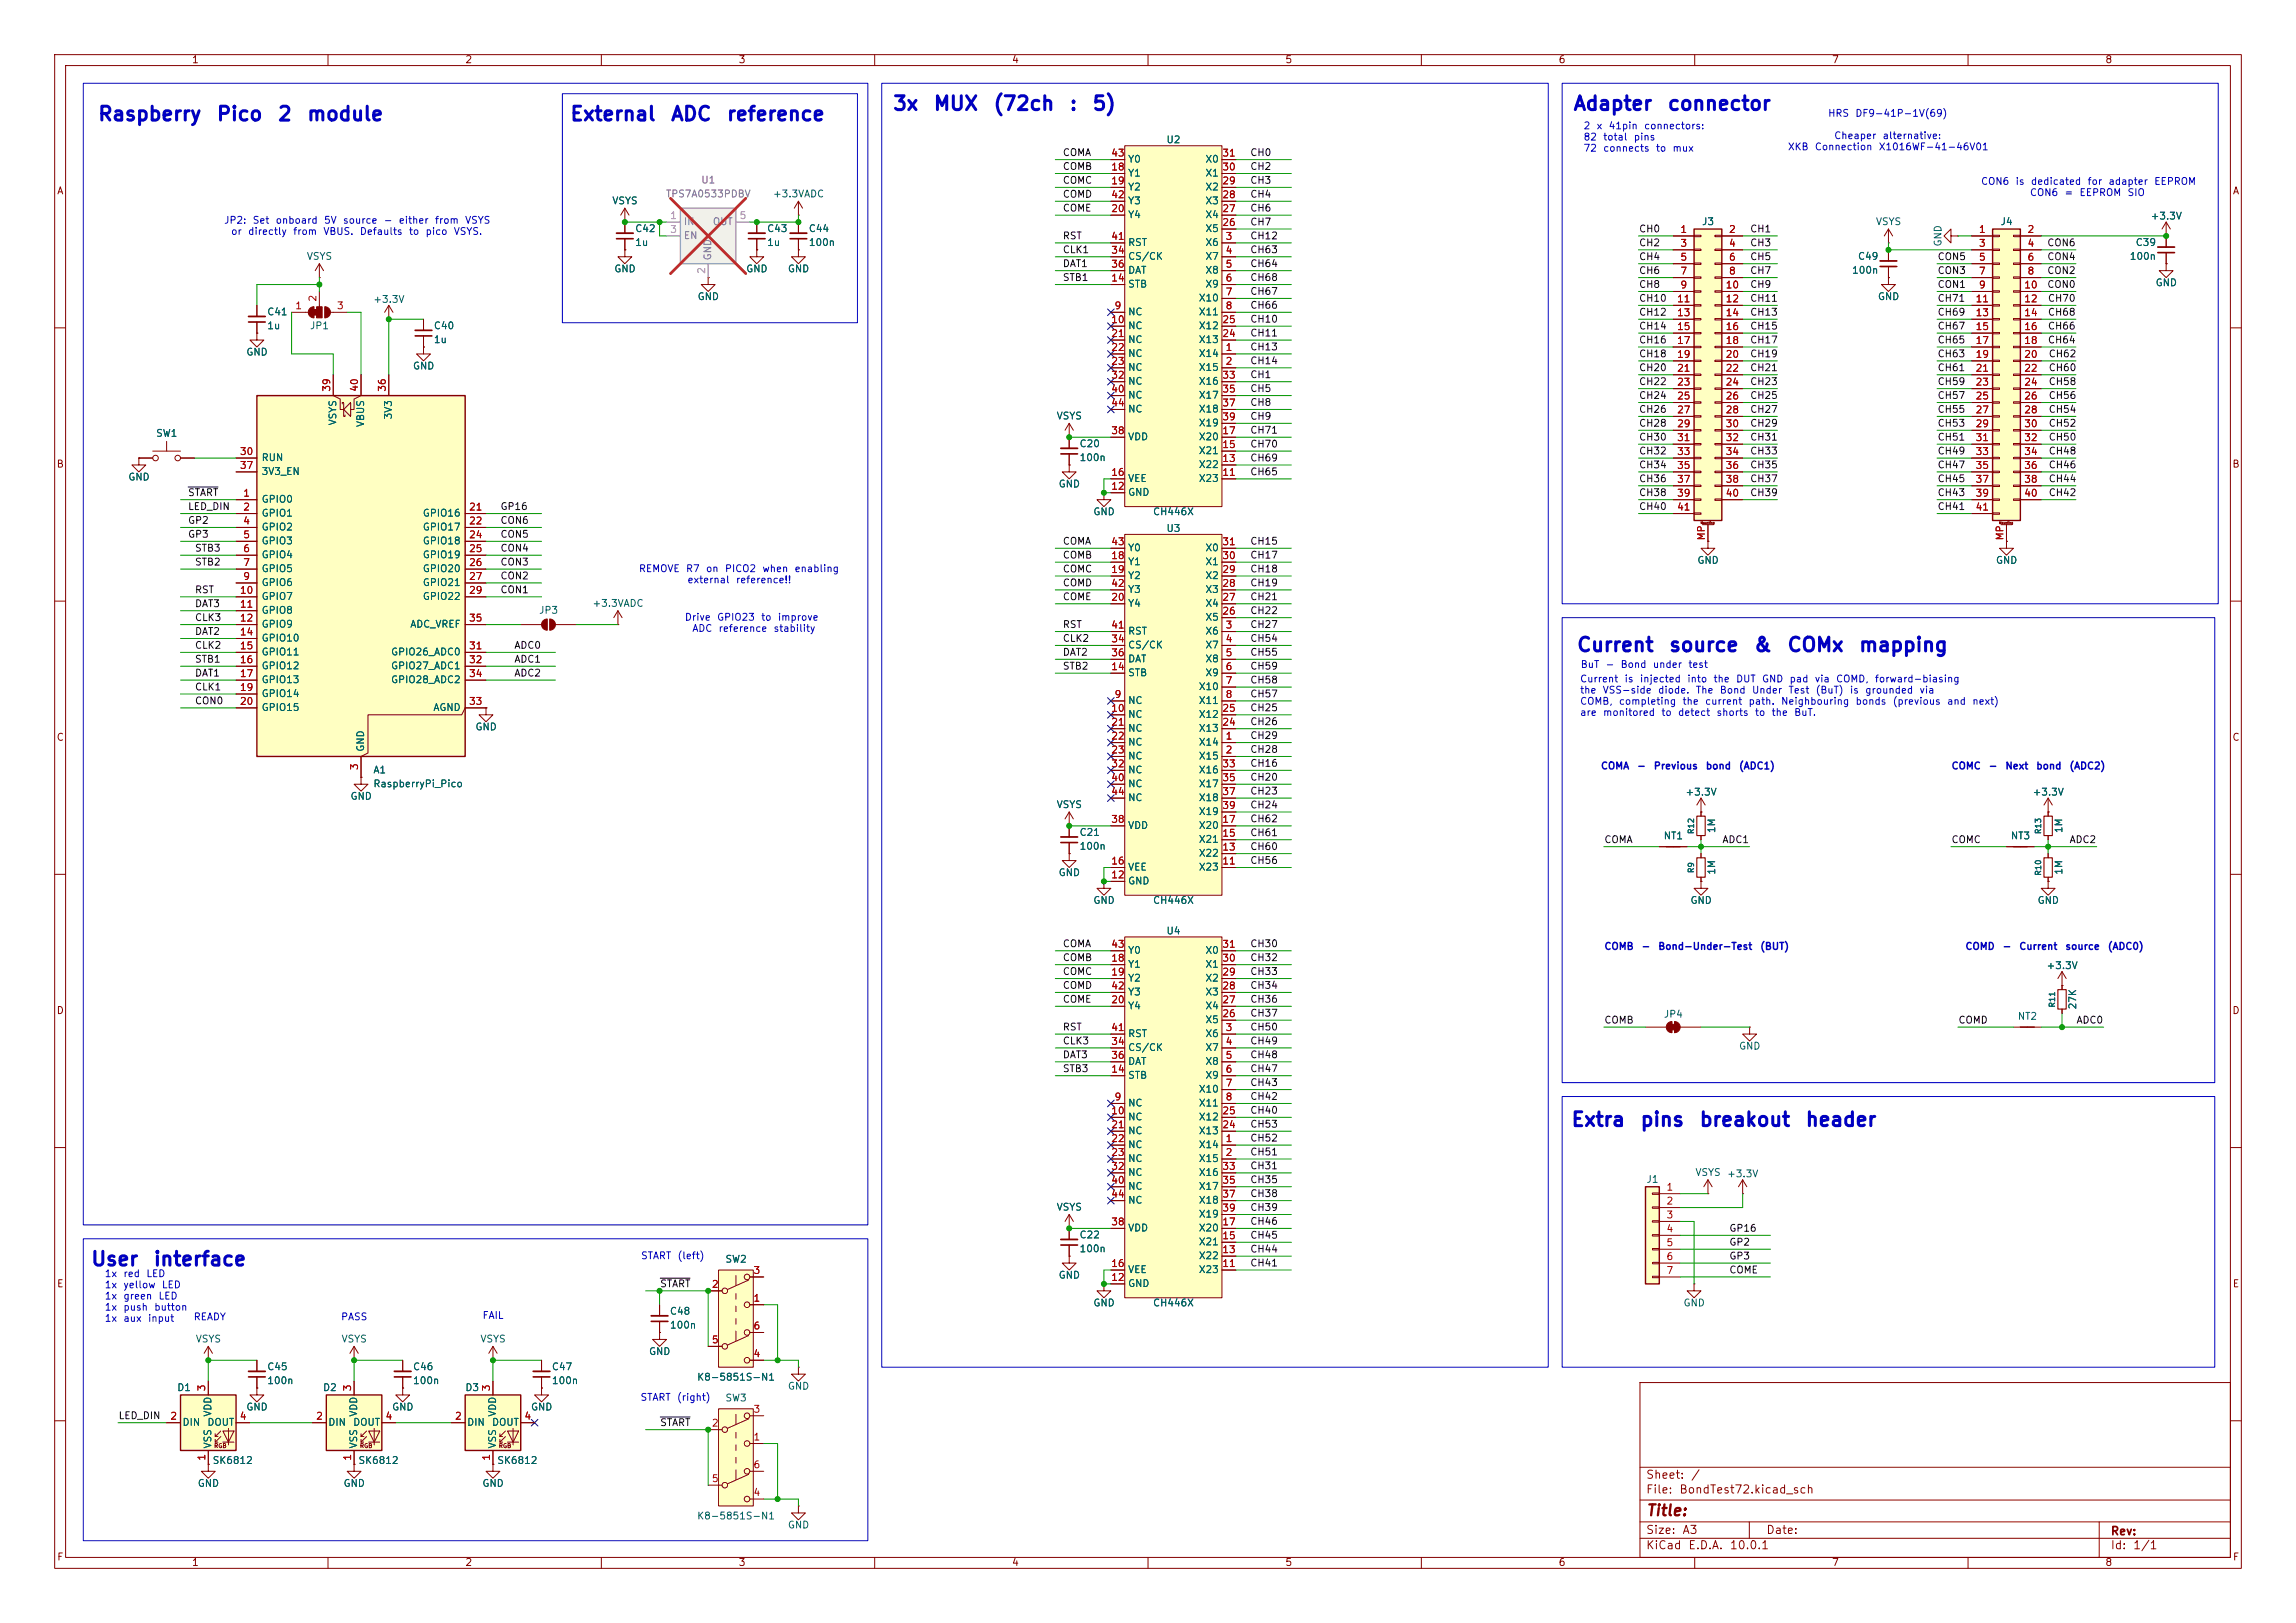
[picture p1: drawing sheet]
<svg xmlns="http://www.w3.org/2000/svg" width="420mm" height="297mm" viewBox="0 0 420 297" stroke-linecap="round" stroke-linejoin="round" font-family="sans-serif">
<defs><g id="words">
<g font-size="2.5" fill="#0000c2">
<text x="17.8" y="22.7">Raspberry</text>
<text x="39.5" y="22.7">Pico</text>
<text x="50.7" y="22.7">2</text>
<text x="56" y="22.7">module</text>
<text x="104.1" y="22.7">External</text>
<text x="122.6" y="22.7">ADC</text>
<text x="132.8" y="22.7">reference</text>
<text x="163.2" y="20.8">3x</text>
<text x="170.6" y="20.8">MUX</text>
<text x="181.6" y="20.8">(72ch</text>
<text x="195.5" y="20.8">:</text>
<text x="199.7" y="20.8">5)</text>
<text x="287.7" y="20.8">Adapter</text>
<text x="304.9" y="20.8">connector</text>
<text x="288.3" y="119.9">Current</text>
<text x="305.2" y="119.9">source</text>
<text x="320.7" y="119.9">&amp;</text>
<text x="326.8" y="119.9">COMx</text>
<text x="339.9" y="119.9">mapping</text>
<text x="287.3" y="206.8">Extra</text>
<text x="299.9" y="206.8">pins</text>
<text x="310.7" y="206.8">breakout</text>
<text x="330.1" y="206.8">header</text>
<text x="16.5" y="232.3">User</text>
<text x="27.9" y="232.3">interface</text>
</g>
<text font-size="2" fill="#840000" x="301" y="277.9">Title:</text>
<g font-size="1.5" fill="#840000">
<text x="301" y="273.7">File:</text>
<text x="301" y="271">Sheet:</text>
<text x="307.1" y="273.7">BondTest72.kicad_sch</text>
<text x="309.2" y="271">/</text>
<text x="301" y="281.1">Size:</text>
<text x="307.6" y="281.1">A3</text>
<text x="323" y="281.1">Date:</text>
<text x="386" y="281.3">Rev:</text>
<text x="301" y="283.9">KiCad</text>
<text x="308.7" y="283.9">E.D.A.</text>
<text x="316.3" y="283.9">10.0.1</text>
<text x="386" y="283.9">Id:</text>
<text x="390.1" y="283.9">1/1</text>
</g>
<g font-size="1.3" fill="#840000">
<text x="35" y="11.9">1</text>
<text x="85" y="11.9">2</text>
<text x="135" y="11.9">3</text>
<text x="185" y="11.9">4</text>
<text x="235" y="11.9">5</text>
<text x="285" y="11.9">6</text>
<text x="335" y="11.9">7</text>
<text x="385" y="11.9">8</text>
<text x="10.3" y="35.9">A</text>
<text x="408.3" y="35.9">A</text>
<text x="10.3" y="85.9">B</text>
<text x="408.2" y="85.9">B</text>
<text x="10.3" y="135.9">C</text>
<text x="408.2" y="135.9">C</text>
<text x="10.3" y="185.9">D</text>
<text x="408.2" y="185.9">D</text>
<text x="10.3" y="235.9">E</text>
<text x="408.3" y="235.9">E</text>
<text x="10.3" y="285.9">F</text>
<text x="35" y="286.9">1</text>
<text x="85" y="286.9">2</text>
<text x="135" y="286.9">3</text>
<text x="185" y="286.9">4</text>
<text x="235" y="286.9">5</text>
<text x="285" y="286.9">6</text>
<text x="335" y="286.9">7</text>
<text x="385" y="286.9">8</text>
<text x="408.3" y="285.9">F</text>
</g>
<g font-size="1.3" fill="#0000c2">
<text x="289.6" y="24">2</text>
<text x="291.9" y="24">x</text>
<text x="294.1" y="24">41pin</text>
<text x="300.6" y="24">connectors:</text>
<text x="334.3" y="21.7">HRS</text>
<text x="339.3" y="21.7">DF9-41P-1V(69)</text>
<text x="289.6" y="26">82</text>
<text x="289.6" y="28.1">72</text>
<text x="293.1" y="26">total</text>
<text x="293.1" y="28.1">connects</text>
<text x="298.7" y="26">pins</text>
<text x="302.8" y="28.1">to</text>
<text x="305.8" y="28.1">mux</text>
<text x="326.9" y="27.8">XKB</text>
<text x="331.9" y="27.8">Connection</text>
<text x="335.4" y="25.8">Cheaper</text>
<text x="343.6" y="27.8">X1016WF-41-46V01</text>
<text x="344.3" y="25.8">alternative:</text>
<text x="362.3" y="34.1">CON6</text>
<text x="368.6" y="34.1">is</text>
<text x="371.4" y="34.1">dedicated</text>
<text x="381.7" y="34.1">for</text>
<text x="385.6" y="34.1">adapter</text>
<text x="393.9" y="34.1">EEPROM</text>
<text x="40.9" y="41.2">JP2:</text>
<text x="46.1" y="41.2">Set</text>
<text x="50.3" y="41.2">onboard</text>
<text x="59.2" y="41.2">5V</text>
<text x="62.6" y="41.2">source</text>
<text x="70.1" y="41.2">-</text>
<text x="72.8" y="41.2">either</text>
<text x="79.4" y="41.2">from</text>
<text x="85" y="41.2">VSYS</text>
<text x="371.2" y="36.2">CON6</text>
<text x="377.5" y="36.2">=</text>
<text x="380.3" y="36.2">EEPROM</text>
<text x="389.1" y="36.2">SIO</text>
<text x="42.2" y="43.3">or</text>
<text x="45.3" y="43.3">directly</text>
<text x="53.5" y="43.3">from</text>
<text x="59" y="43.3">VBUS.</text>
<text x="65.7" y="43.3">Defaults</text>
<text x="74.7" y="43.3">to</text>
<text x="77.7" y="43.3">pico</text>
<text x="82.9" y="43.3">VSYS.</text>
<text x="116.8" y="105">REMOVE</text>
<text x="125.4" y="105">R7</text>
<text x="125.7" y="107">external</text>
<text x="129" y="105">on</text>
<text x="132.5" y="105">PICO2</text>
<text x="134.5" y="107">reference!!</text>
<text x="139.3" y="105">when</text>
<text x="145.2" y="105">enabling</text>
<text x="125.2" y="113.9">Drive</text>
<text x="131.1" y="113.9">GPIO23</text>
<text x="139.1" y="113.9">to</text>
<text x="142.2" y="113.9">improve</text>
<text x="126.5" y="115.9">ADC</text>
<text x="131.3" y="115.9">reference</text>
<text x="141.4" y="115.9">stability</text>
<text x="288.9" y="125.2">Current</text>
<text x="289" y="122.5">BuT</text>
<text x="293.6" y="122.5">-</text>
<text x="296.3" y="122.5">Bond</text>
<text x="297.1" y="125.2">is</text>
<text x="299.9" y="125.2">injected</text>
<text x="302.2" y="122.5">under</text>
<text x="308.5" y="125.2">into</text>
<text x="308.7" y="122.5">test</text>
<text x="313.3" y="125.2">the</text>
<text x="317.5" y="125.2">DUT</text>
<text x="322.2" y="125.2">GND</text>
<text x="327.2" y="125.2">pad</text>
<text x="331.9" y="125.2">via</text>
<text x="335.7" y="125.2">COMD,</text>
<text x="342.8" y="125.2">forward-biasing</text>
<text x="288.9" y="127.2">the</text>
<text x="288.9" y="129.3">COMB,</text>
<text x="288.9" y="131.3">are</text>
<text x="293.1" y="127.2">VSS-side</text>
<text x="293.1" y="131.3">monitored</text>
<text x="296" y="129.3">completing</text>
<text x="303.2" y="127.2">diode.</text>
<text x="303.8" y="131.3">to</text>
<text x="306.8" y="131.3">detect</text>
<text x="307.7" y="129.3">the</text>
<text x="310.1" y="127.2">The</text>
<text x="311.8" y="129.3">current</text>
<text x="313.9" y="131.3">shorts</text>
<text x="314.5" y="127.2">Bond</text>
<text x="319.7" y="129.3">path.</text>
<text x="320.4" y="127.2">Under</text>
<text x="320.9" y="131.3">to</text>
<text x="323.9" y="131.3">the</text>
<text x="325.7" y="129.3">Neighbouring</text>
<text x="327" y="127.2">Test</text>
<text x="328.1" y="131.3">BuT.</text>
<text x="332" y="127.2">(BuT)</text>
<text x="338.3" y="127.2">is</text>
<text x="339.3" y="129.3">bonds</text>
<text x="341.1" y="127.2">grounded</text>
<text x="346.1" y="129.3">(previous</text>
<text x="351" y="127.2">via</text>
<text x="356" y="129.3">and</text>
<text x="360.7" y="129.3">next)</text>
<text x="292.7" y="141.1">COMA</text>
<text x="299.4" y="141.1">-</text>
<text x="302.4" y="141.1">Previous</text>
<text x="311.9" y="141.1">bond</text>
<text x="318" y="141.1">(ADC1)</text>
<text x="356.9" y="141.1">COMC</text>
<text x="363.7" y="141.1">-</text>
<text x="366.7" y="141.1">Next</text>
<text x="372.4" y="141.1">bond</text>
<text x="378.4" y="141.1">(ADC2)</text>
<text x="293.4" y="174.1">COMB</text>
<text x="300.2" y="174.1">-</text>
<text x="303.2" y="174.1">Bond-Under-Test</text>
<text x="321.9" y="174.1">(BUT)</text>
<text x="359.4" y="174.1">COMD</text>
<text x="366.2" y="174.1">-</text>
<text x="369.3" y="174.1">Current</text>
<text x="377.7" y="174.1">source</text>
<text x="385.5" y="174.1">(ADC0)</text>
<text x="117.1" y="230.7">START</text>
<text x="123.8" y="230.7">(left)</text>
<text x="19" y="234">1x</text>
<text x="19" y="236.1">1x</text>
<text x="19" y="238.1">1x</text>
<text x="22.5" y="234">red</text>
<text x="22.5" y="236.1">yellow</text>
<text x="22.5" y="238.1">green</text>
<text x="26.7" y="234">LED</text>
<text x="28.9" y="238.1">LED</text>
<text x="29.5" y="236.1">LED</text>
<text x="19" y="240.1">1x</text>
<text x="19" y="242.2">1x</text>
<text x="22.5" y="240.1">push</text>
<text x="22.5" y="242.2">aux</text>
<text x="27" y="242.2">input</text>
<text x="28.1" y="240.1">button</text>
<text x="35.3" y="241.9">READY</text>
<text x="62.3" y="241.9">PASS</text>
<text x="88.2" y="241.7">FAIL</text>
<text x="117.1" y="256.6">START</text>
<text x="123.7" y="256.6">(right)</text>
</g>
<g font-size="1.3" fill="#0f0f0f">
<text x="194.3" y="28.9">COMA</text>
<text x="228.6" y="28.9">CH0</text>
<text x="194.3" y="33.9">COMC</text>
<text x="194.3" y="31.4">COMB</text>
<text x="228.6" y="33.9">CH3</text>
<text x="228.6" y="31.4">CH2</text>
<text x="194.3" y="39">COME</text>
<text x="194.3" y="36.5">COMD</text>
<text x="228.6" y="36.5">CH4</text>
<text x="228.6" y="39">CH6</text>
<text x="228.6" y="41.6">CH7</text>
<text x="194.3" y="46.6">CLK1</text>
<text x="194.3" y="44.1">RST</text>
<text x="228.6" y="46.6">CH63</text>
<text x="228.6" y="44.1">CH12</text>
<text x="299.7" y="42.8">CH0</text>
<text x="299.7" y="45.4">CH2</text>
<text x="299.7" y="47.9">CH4</text>
<text x="320" y="42.8">CH1</text>
<text x="320" y="47.9">CH5</text>
<text x="320" y="45.4">CH3</text>
<text x="354.3" y="47.9">CON5</text>
<text x="374.4" y="47.9">CON4</text>
<text x="374.4" y="45.4">CON6</text>
<text x="194.3" y="49.2">DAT1</text>
<text x="194.3" y="51.7">STB1</text>
<text x="228.6" y="49.2">CH64</text>
<text x="228.6" y="51.7">CH68</text>
<text x="299.7" y="50.5">CH6</text>
<text x="299.7" y="53">CH8</text>
<text x="320" y="50.5">CH7</text>
<text x="320" y="53">CH9</text>
<text x="354.3" y="53">CON1</text>
<text x="354.3" y="50.5">CON3</text>
<text x="374.4" y="53">CON0</text>
<text x="374.4" y="50.5">CON2</text>
<text x="228.6" y="59.3">CH10</text>
<text x="228.6" y="54.3">CH67</text>
<text x="228.6" y="56.8">CH66</text>
<text x="299.7" y="58.1">CH12</text>
<text x="299.7" y="55.5">CH10</text>
<text x="320" y="58.1">CH13</text>
<text x="320" y="55.5">CH11</text>
<text x="354.3" y="55.5">CH71</text>
<text x="354.3" y="58.1">CH69</text>
<text x="374.5" y="55.5">CH70</text>
<text x="374.5" y="58.1">CH68</text>
<text x="228.6" y="64.4">CH13</text>
<text x="228.6" y="61.9">CH11</text>
<text x="299.7" y="65.7">CH18</text>
<text x="299.7" y="63.2">CH16</text>
<text x="299.7" y="60.6">CH14</text>
<text x="320" y="60.6">CH15</text>
<text x="320" y="65.7">CH19</text>
<text x="320" y="63.2">CH17</text>
<text x="354.3" y="63.2">CH65</text>
<text x="354.3" y="65.7">CH63</text>
<text x="354.3" y="60.6">CH67</text>
<text x="374.5" y="63.2">CH64</text>
<text x="374.5" y="60.6">CH66</text>
<text x="374.6" y="65.7">CH62</text>
<text x="228.6" y="69.5">CH1</text>
<text x="228.6" y="67">CH14</text>
<text x="299.7" y="70.8">CH22</text>
<text x="299.7" y="68.2">CH20</text>
<text x="320" y="68.2">CH21</text>
<text x="320" y="70.8">CH23</text>
<text x="354.3" y="70.8">CH59</text>
<text x="354.3" y="68.2">CH61</text>
<text x="374.6" y="68.2">CH60</text>
<text x="374.6" y="70.8">CH58</text>
<text x="228.6" y="72">CH5</text>
<text x="228.6" y="74.6">CH8</text>
<text x="228.6" y="77.1">CH9</text>
<text x="299.7" y="73.3">CH24</text>
<text x="299.7" y="75.9">CH26</text>
<text x="320" y="73.3">CH25</text>
<text x="320" y="75.9">CH27</text>
<text x="354.3" y="75.9">CH55</text>
<text x="354.3" y="73.3">CH57</text>
<text x="374.6" y="73.3">CH56</text>
<text x="374.6" y="75.9">CH54</text>
<text x="228.6" y="79.7">CH71</text>
<text x="228.6" y="82.2">CH70</text>
<text x="299.7" y="80.9">CH30</text>
<text x="299.7" y="78.4">CH28</text>
<text x="299.7" y="83.5">CH32</text>
<text x="320" y="80.9">CH31</text>
<text x="320" y="78.4">CH29</text>
<text x="320" y="83.5">CH33</text>
<text x="354.3" y="83.5">CH49</text>
<text x="354.3" y="78.4">CH53</text>
<text x="354.3" y="80.9">CH51</text>
<text x="374.6" y="80.9">CH50</text>
<text x="374.6" y="78.4">CH52</text>
<text x="374.6" y="83.5">CH48</text>
<text x="228.6" y="87.3">CH65</text>
<text x="228.6" y="84.7">CH69</text>
<text x="299.7" y="88.6">CH36</text>
<text x="299.7" y="86">CH34</text>
<text x="320" y="88.6">CH37</text>
<text x="320" y="86">CH35</text>
<text x="354.3" y="86">CH47</text>
<text x="354.3" y="88.6">CH45</text>
<text x="374.6" y="86">CH46</text>
<text x="374.6" y="88.6">CH44</text>
<text x="34.3" y="93.6">LED_DIN</text>
<text x="34.3" y="91.1">START</text>
<text x="91.4" y="93.6">GP16</text>
<text x="299.7" y="91.1">CH38</text>
<text x="299.7" y="93.6">CH40</text>
<text x="320" y="91.1">CH39</text>
<text x="354.3" y="91.1">CH43</text>
<text x="354.3" y="93.6">CH41</text>
<text x="374.6" y="91.1">CH42</text>
<text x="34.3" y="98.7">GP3</text>
<text x="34.3" y="96.2">GP2</text>
<text x="35.6" y="101.3">STB3</text>
<text x="91.4" y="101.3">CON4</text>
<text x="91.4" y="98.7">CON5</text>
<text x="91.4" y="96.2">CON6</text>
<text x="194.3" y="100">COMA</text>
<text x="228.6" y="100">CH15</text>
<text x="35.6" y="103.8">STB2</text>
<text x="91.4" y="103.8">CON3</text>
<text x="91.4" y="106.3">CON2</text>
<text x="194.3" y="102.5">COMB</text>
<text x="194.3" y="105.1">COMC</text>
<text x="194.3" y="107.6">COMD</text>
<text x="228.6" y="105.1">CH18</text>
<text x="228.6" y="102.5">CH17</text>
<text x="228.6" y="107.6">CH19</text>
<text x="35.6" y="111.4">DAT3</text>
<text x="35.6" y="114">CLK3</text>
<text x="35.6" y="108.9">RST</text>
<text x="91.4" y="108.9">CON1</text>
<text x="194.3" y="110.1">COME</text>
<text x="228.6" y="112.7">CH22</text>
<text x="228.6" y="110.1">CH21</text>
<text x="35.6" y="116.5">DAT2</text>
<text x="35.6" y="119">CLK2</text>
<text x="94" y="119">ADC0</text>
<text x="194.3" y="115.2">RST</text>
<text x="194.3" y="117.8">CLK2</text>
<text x="228.6" y="117.8">CH54</text>
<text x="228.6" y="115.2">CH27</text>
<text x="35.6" y="121.6">STB1</text>
<text x="35.6" y="124.1">DAT1</text>
<text x="94" y="124.1">ADC2</text>
<text x="94" y="121.6">ADC1</text>
<text x="194.3" y="122.8">STB2</text>
<text x="194.3" y="120.3">DAT2</text>
<text x="228.6" y="125.4">CH58</text>
<text x="228.6" y="122.8">CH59</text>
<text x="228.6" y="120.3">CH55</text>
<text x="35.6" y="126.7">CLK1</text>
<text x="35.6" y="129.2">CON0</text>
<text x="228.6" y="130.5">CH25</text>
<text x="228.6" y="127.9">CH57</text>
<text x="228.6" y="133">CH26</text>
<text x="228.6" y="135.5">CH29</text>
<text x="228.6" y="143.2">CH20</text>
<text x="228.6" y="140.6">CH16</text>
<text x="228.6" y="138.1">CH28</text>
<text x="228.6" y="148.2">CH24</text>
<text x="228.6" y="145.7">CH23</text>
<text x="228.6" y="150.8">CH62</text>
<text x="228.6" y="155.9">CH60</text>
<text x="228.6" y="153.3">CH61</text>
<text x="293.4" y="154.6">COMA</text>
<text x="315" y="154.6">ADC1</text>
<text x="356.9" y="154.6">COMC</text>
<text x="378.5" y="154.6">ADC2</text>
<text x="228.6" y="158.4">CH56</text>
<text x="194.3" y="173.6">COMA</text>
<text x="228.6" y="173.6">CH30</text>
<text x="194.3" y="176.2">COMB</text>
<text x="194.3" y="178.7">COMC</text>
<text x="228.6" y="176.2">CH32</text>
<text x="228.6" y="178.7">CH33</text>
<text x="194.3" y="183.8">COME</text>
<text x="194.3" y="181.3">COMD</text>
<text x="228.6" y="181.3">CH34</text>
<text x="228.6" y="183.8">CH36</text>
<text x="194.3" y="188.9">RST</text>
<text x="194.3" y="191.4">CLK3</text>
<text x="228.6" y="191.4">CH49</text>
<text x="228.6" y="188.9">CH50</text>
<text x="228.6" y="186.3">CH37</text>
<text x="293.4" y="187.6">COMB</text>
<text x="358.1" y="187.6">COMD</text>
<text x="379.7" y="187.6">ADC0</text>
<text x="194.3" y="194">DAT3</text>
<text x="194.3" y="196.5">STB3</text>
<text x="228.6" y="194">CH48</text>
<text x="228.6" y="196.5">CH47</text>
<text x="228.6" y="199">CH43</text>
<text x="228.6" y="201.6">CH42</text>
<text x="228.6" y="209.2">CH52</text>
<text x="228.6" y="206.7">CH53</text>
<text x="228.6" y="204.1">CH40</text>
<text x="228.6" y="214.3">CH31</text>
<text x="228.6" y="211.7">CH51</text>
<text x="228.6" y="219.4">CH38</text>
<text x="228.6" y="221.9">CH39</text>
<text x="228.6" y="216.8">CH35</text>
<text x="228.6" y="227">CH45</text>
<text x="228.6" y="224.4">CH46</text>
<text x="316.2" y="225.7">GP16</text>
<text x="228.6" y="232.1">CH41</text>
<text x="228.6" y="229.5">CH44</text>
<text x="316.2" y="233.3">COME</text>
<text x="316.2" y="228.3">GP2</text>
<text x="316.2" y="230.8">GP3</text>
<text x="120.6" y="235.9">START</text>
<text x="21.6" y="260">LED_DIN</text>
<text x="120.6" y="261.3">START</text>
</g>
<g font-size="1.3" fill="#a90000">
<text x="203.2" y="29">43</text>
<text x="223.5" y="29">31</text>
<text x="203.2" y="31.5">18</text>
<text x="203.2" y="34">19</text>
<text x="223.5" y="34">29</text>
<text x="223.5" y="31.5">30</text>
<text x="203.2" y="39.1">20</text>
<text x="203.2" y="36.6">42</text>
<text x="223.5" y="41.7">26</text>
<text x="223.5" y="39.1">27</text>
<text x="223.5" y="36.6">28</text>
<text x="203.2" y="46.7">34</text>
<text x="203.2" y="44.2">41</text>
<text x="224.1" y="44.2">3</text>
<text x="224.1" y="46.7">4</text>
<text x="307.3" y="42.9">1</text>
<text x="307.3" y="45.5">3</text>
<text x="316.2" y="42.9">2</text>
<text x="316.2" y="45.5">4</text>
<text x="361.9" y="42.9">1</text>
<text x="361.9" y="45.5">3</text>
<text x="370.8" y="42.9">2</text>
<text x="370.8" y="45.5">4</text>
<text x="203.2" y="51.8">14</text>
<text x="203.2" y="49.3">36</text>
<text x="224.1" y="49.3">5</text>
<text x="224.1" y="51.8">6</text>
<text x="307.3" y="48">5</text>
<text x="307.3" y="50.5">7</text>
<text x="307.3" y="53.1">9</text>
<text x="315.6" y="53.1">10</text>
<text x="316.2" y="48">6</text>
<text x="316.2" y="50.5">8</text>
<text x="361.9" y="48">5</text>
<text x="361.9" y="50.5">7</text>
<text x="361.9" y="53.1">9</text>
<text x="370.2" y="53.1">10</text>
<text x="370.8" y="48">6</text>
<text x="370.8" y="50.5">8</text>
<text x="53.9" y="56.9">1</text>
<text x="58.2" y="55.3" transform="rotate(-90 58.2 55.3)">2</text>
<text x="61.5" y="56.9">3</text>
<text x="203.2" y="59.4">10</text>
<text x="203.8" y="56.9">9</text>
<text x="223.5" y="59.4">25</text>
<text x="224.1" y="54.4">7</text>
<text x="224.1" y="56.9">8</text>
<text x="306.7" y="55.6">11</text>
<text x="306.7" y="58.2">13</text>
<text x="315.6" y="55.6">12</text>
<text x="315.6" y="58.2">14</text>
<text x="361.3" y="55.6">11</text>
<text x="361.3" y="58.2">13</text>
<text x="370.2" y="55.6">12</text>
<text x="370.2" y="58.2">14</text>
<text x="203.2" y="62">21</text>
<text x="203.2" y="64.5">22</text>
<text x="223.5" y="62">24</text>
<text x="224.1" y="64.5">1</text>
<text x="306.7" y="60.7">15</text>
<text x="306.7" y="63.2">17</text>
<text x="306.7" y="65.8">19</text>
<text x="315.6" y="60.7">16</text>
<text x="315.6" y="63.2">18</text>
<text x="315.6" y="65.8">20</text>
<text x="361.3" y="60.7">15</text>
<text x="361.3" y="63.2">17</text>
<text x="361.3" y="65.8">19</text>
<text x="370.2" y="60.7">16</text>
<text x="370.2" y="63.2">18</text>
<text x="370.2" y="65.8">20</text>
<text x="60.7" y="71.8" transform="rotate(-90 60.7 71.8)">39</text>
<text x="65.8" y="71.8" transform="rotate(-90 65.8 71.8)">40</text>
<text x="70.9" y="71.8" transform="rotate(-90 70.9 71.8)">36</text>
<text x="203.2" y="67.1">23</text>
<text x="203.2" y="69.6">32</text>
<text x="223.5" y="69.6">33</text>
<text x="224.1" y="67.1">2</text>
<text x="306.7" y="68.3">21</text>
<text x="306.7" y="70.9">23</text>
<text x="315.6" y="68.3">22</text>
<text x="315.6" y="70.9">24</text>
<text x="361.3" y="68.3">21</text>
<text x="361.3" y="70.9">23</text>
<text x="370.2" y="68.3">22</text>
<text x="370.2" y="70.9">24</text>
<text x="203.2" y="72.1">40</text>
<text x="203.2" y="74.7">44</text>
<text x="223.5" y="72.1">35</text>
<text x="223.5" y="74.7">37</text>
<text x="223.5" y="77.2">39</text>
<text x="306.7" y="73.4">25</text>
<text x="306.7" y="75.9">27</text>
<text x="315.6" y="73.4">26</text>
<text x="315.6" y="75.9">28</text>
<text x="361.3" y="73.4">25</text>
<text x="361.3" y="75.9">27</text>
<text x="370.2" y="73.4">26</text>
<text x="370.2" y="75.9">28</text>
<text x="43.8" y="83.6">30</text>
<text x="203.2" y="79.8">38</text>
<text x="223.5" y="82.3">15</text>
<text x="223.5" y="79.8">17</text>
<text x="306.7" y="78.5">29</text>
<text x="306.7" y="81">31</text>
<text x="306.7" y="83.6">33</text>
<text x="315.6" y="78.5">30</text>
<text x="315.6" y="81">32</text>
<text x="315.6" y="83.6">34</text>
<text x="361.3" y="78.5">29</text>
<text x="361.3" y="81">31</text>
<text x="361.3" y="83.6">33</text>
<text x="370.2" y="78.5">30</text>
<text x="370.2" y="81">32</text>
<text x="370.2" y="83.6">34</text>
<text x="43.8" y="86.1">37</text>
<text x="203.2" y="89.9">12</text>
<text x="203.2" y="87.4">16</text>
<text x="223.5" y="87.4">11</text>
<text x="223.5" y="84.8">13</text>
<text x="306.7" y="86.1">35</text>
<text x="306.7" y="88.6">37</text>
<text x="315.6" y="86.1">36</text>
<text x="315.6" y="88.6">38</text>
<text x="361.3" y="86.1">35</text>
<text x="361.3" y="88.6">37</text>
<text x="370.2" y="86.1">36</text>
<text x="370.2" y="88.6">38</text>
<text x="44.4" y="91.2">1</text>
<text x="44.4" y="93.7">2</text>
<text x="85.7" y="93.7">21</text>
<text x="306.7" y="91.2">39</text>
<text x="306.7" y="93.7">41</text>
<text x="315.6" y="91.2">40</text>
<text x="361.3" y="91.2">39</text>
<text x="361.3" y="93.7">41</text>
<text x="370.2" y="91.2">40</text>
<text x="44.4" y="96.3">4</text>
<text x="44.4" y="98.8">5</text>
<text x="44.4" y="101.3">6</text>
<text x="85.7" y="96.3">22</text>
<text x="85.7" y="98.8">24</text>
<text x="85.7" y="101.3">25</text>
<text x="203.2" y="100.1">43</text>
<text x="223.5" y="100.1">31</text>
<text x="312.2" y="99" transform="rotate(-90 312.2 99)">MP</text>
<text x="366.8" y="99" transform="rotate(-90 366.8 99)">MP</text>
<text x="44.4" y="103.9">7</text>
<text x="44.4" y="106.4">9</text>
<text x="85.7" y="103.9">26</text>
<text x="85.7" y="106.4">27</text>
<text x="203.2" y="102.6">18</text>
<text x="203.2" y="105.2">19</text>
<text x="203.2" y="107.7">42</text>
<text x="223.5" y="107.7">28</text>
<text x="223.5" y="105.2">29</text>
<text x="223.5" y="102.6">30</text>
<text x="43.8" y="109">10</text>
<text x="43.8" y="111.5">11</text>
<text x="85.7" y="109">29</text>
<text x="203.2" y="110.2">20</text>
<text x="223.5" y="112.8">26</text>
<text x="223.5" y="110.2">27</text>
<text x="43.8" y="114">12</text>
<text x="43.8" y="116.6">14</text>
<text x="43.8" y="119.1">15</text>
<text x="85.7" y="119.1">31</text>
<text x="85.7" y="114">35</text>
<text x="203.2" y="117.9">34</text>
<text x="203.2" y="115.3">41</text>
<text x="224.1" y="115.3">3</text>
<text x="224.1" y="117.9">4</text>
<text x="43.8" y="121.7">16</text>
<text x="43.8" y="124.2">17</text>
<text x="85.7" y="121.7">32</text>
<text x="85.7" y="124.2">34</text>
<text x="203.2" y="122.9">14</text>
<text x="203.2" y="120.4">36</text>
<text x="224.1" y="120.4">5</text>
<text x="224.1" y="122.9">6</text>
<text x="224.1" y="125.5">7</text>
<text x="43.8" y="126.7">19</text>
<text x="43.8" y="129.3">20</text>
<text x="85.7" y="129.3">33</text>
<text x="203.2" y="130.6">10</text>
<text x="203.8" y="128">9</text>
<text x="223.5" y="130.6">25</text>
<text x="224.1" y="128">8</text>
<text x="203.2" y="133.1">21</text>
<text x="203.2" y="135.6">22</text>
<text x="223.5" y="133.1">24</text>
<text x="224.1" y="135.6">1</text>
<text x="65.8" y="141" transform="rotate(-90 65.8 141)">3</text>
<text x="203.2" y="138.2">23</text>
<text x="203.2" y="140.7">32</text>
<text x="203.2" y="143.3">40</text>
<text x="223.5" y="140.7">33</text>
<text x="223.5" y="143.3">35</text>
<text x="224.1" y="138.2">2</text>
<text x="203.2" y="145.8">44</text>
<text x="223.5" y="145.8">37</text>
<text x="223.5" y="148.3">39</text>
<text x="203.2" y="150.9">38</text>
<text x="223.5" y="156">13</text>
<text x="223.5" y="153.4">15</text>
<text x="223.5" y="150.9">17</text>
<text x="203.2" y="161">12</text>
<text x="203.2" y="158.5">16</text>
<text x="223.5" y="158.5">11</text>
<text x="203.2" y="173.7">43</text>
<text x="223.5" y="173.7">31</text>
<text x="203.2" y="176.3">18</text>
<text x="203.2" y="178.8">19</text>
<text x="223.5" y="178.8">29</text>
<text x="223.5" y="176.3">30</text>
<text x="203.2" y="183.9">20</text>
<text x="203.2" y="181.4">42</text>
<text x="223.5" y="183.9">27</text>
<text x="223.5" y="181.4">28</text>
<text x="203.2" y="191.5">34</text>
<text x="203.2" y="189">41</text>
<text x="223.5" y="186.4">26</text>
<text x="224.1" y="189">3</text>
<text x="224.1" y="191.5">4</text>
<text x="203.2" y="196.6">14</text>
<text x="203.2" y="194.1">36</text>
<text x="224.1" y="194.1">5</text>
<text x="224.1" y="196.6">6</text>
<text x="203.8" y="201.7">9</text>
<text x="224.1" y="199.1">7</text>
<text x="224.1" y="201.7">8</text>
<text x="203.2" y="204.2">10</text>
<text x="203.2" y="206.8">21</text>
<text x="203.2" y="209.3">22</text>
<text x="223.5" y="206.8">24</text>
<text x="223.5" y="204.2">25</text>
<text x="224.1" y="209.3">1</text>
<text x="203.2" y="211.8">23</text>
<text x="203.2" y="214.4">32</text>
<text x="223.5" y="214.4">33</text>
<text x="224.1" y="211.8">2</text>
<text x="203.2" y="216.9">40</text>
<text x="203.2" y="219.5">44</text>
<text x="223.5" y="216.9">35</text>
<text x="223.5" y="219.5">37</text>
<text x="223.5" y="222">39</text>
<text x="304.7" y="218.2">1</text>
<text x="304.7" y="220.7">2</text>
<text x="203.2" y="224.5">38</text>
<text x="223.5" y="227.1">15</text>
<text x="223.5" y="224.5">17</text>
<text x="304.7" y="223.3">3</text>
<text x="304.7" y="225.8">4</text>
<text x="137.7" y="233.4">3</text>
<text x="203.2" y="232.2">16</text>
<text x="223.5" y="232.2">11</text>
<text x="223.5" y="229.6">13</text>
<text x="304.7" y="228.3">5</text>
<text x="304.7" y="230.9">6</text>
<text x="304.7" y="233.4">7</text>
<text x="130.1" y="236">2</text>
<text x="137.7" y="238.5">1</text>
<text x="203.2" y="234.7">12</text>
<text x="137.7" y="243.6">6</text>
<text x="130.1" y="246.1">5</text>
<text x="137.7" y="248.7">4</text>
<text x="37.8" y="254.7" transform="rotate(-90 37.8 254.7)">3</text>
<text x="64.5" y="254.7" transform="rotate(-90 64.5 254.7)">3</text>
<text x="89.9" y="254.7" transform="rotate(-90 89.9 254.7)">3</text>
<text x="31" y="260.1">2</text>
<text x="43.7" y="260.1">4</text>
<text x="57.7" y="260.1">2</text>
<text x="70.4" y="260.1">4</text>
<text x="83.1" y="260.1">2</text>
<text x="95.8" y="260.1">4</text>
<text x="130.1" y="261.4">2</text>
<text x="137.7" y="263.9">1</text>
<text x="137.7" y="258.8">3</text>
<text x="37.8" y="267.4" transform="rotate(-90 37.8 267.4)">1</text>
<text x="64.5" y="267.4" transform="rotate(-90 64.5 267.4)">1</text>
<text x="89.9" y="267.4" transform="rotate(-90 89.9 267.4)">1</text>
<text x="137.7" y="269">6</text>
<text x="130.1" y="271.5">5</text>
<text x="137.7" y="274.1">4</text>
</g>
<g font-size="1.3" fill="#006464">
<text x="213.3" y="26.5">U2</text>
<text x="206.2" y="32.6">Y1</text>
<text x="206.2" y="35.2">Y2</text>
<text x="206.2" y="30.1">Y0</text>
<text x="220.4" y="35.2">X2</text>
<text x="220.4" y="32.6">X1</text>
<text x="220.4" y="30.1">X0</text>
<text x="111.9" y="37.7">VSYS</text>
<text x="141.3" y="36.4">+3.3VADC</text>
<text x="206.2" y="40.2">Y4</text>
<text x="206.2" y="37.7">Y3</text>
<text x="220.4" y="40.2">X4</text>
<text x="220.4" y="37.7">X3</text>
<text x="311.2" y="41.5">J3</text>
<text x="343" y="41.5">VSYS</text>
<text x="365.8" y="41.5">J4</text>
<text x="393.3" y="40.5">+3.3V</text>
<text x="56" y="47.9">VSYS</text>
<text x="116.1" y="45.3">1u</text>
<text x="116.1" y="42.8">C42</text>
<text x="140.2" y="45.3">1u</text>
<text x="140.2" y="42.8">C43</text>
<text x="147.8" y="45.3">100n</text>
<text x="147.8" y="42.8">C44</text>
<text x="206.2" y="47.9">CS/CK</text>
<text x="206.2" y="45.3">RST</text>
<text x="220.4" y="45.3">X6</text>
<text x="220.4" y="47.9">X7</text>
<text x="220.4" y="42.8">X5</text>
<text x="339.8" y="47.9">C49</text>
<text x="355.4" y="45.2" transform="rotate(-90 355.4 45.2)">GND</text>
<text x="389.5" y="47.9">100n</text>
<text x="390.6" y="45.3">C39</text>
<text x="112.3" y="50.1">GND</text>
<text x="136.4" y="50.1">GND</text>
<text x="144" y="50.1">GND</text>
<text x="206.2" y="52.9">STB</text>
<text x="206.2" y="50.4">DAT</text>
<text x="220.4" y="50.4">X8</text>
<text x="220.4" y="52.9">X9</text>
<text x="338.7" y="50.4">100n</text>
<text x="394.2" y="52.7">GND</text>
<text x="48.8" y="58">C41</text>
<text x="68.2" y="55.7">+3.3V</text>
<text x="127.5" y="55.2">GND</text>
<text x="206.2" y="58">NC</text>
<text x="219.2" y="55.5">X10</text>
<text x="219.2" y="58">X11</text>
<text x="343.4" y="55.2">GND</text>
<text x="45" y="65.4">GND</text>
<text x="48.8" y="60.6">1u</text>
<text x="56.6" y="60.6">JP1</text>
<text x="79.3" y="63.1">1u</text>
<text x="79.3" y="60.6">C40</text>
<text x="206.2" y="60.6">NC</text>
<text x="206.2" y="63.1">NC</text>
<text x="206.2" y="65.6">NC</text>
<text x="219.2" y="65.6">X14</text>
<text x="219.2" y="63.1">X13</text>
<text x="219.2" y="60.6">X12</text>
<text x="75.4" y="67.9">GND</text>
<text x="206.2" y="68.2">NC</text>
<text x="206.2" y="70.7">NC</text>
<text x="219.2" y="68.2">X15</text>
<text x="219.2" y="70.7">X16</text>
<text x="61.8" y="78" transform="rotate(-90 61.8 78)">VSYS</text>
<text x="72" y="76.9" transform="rotate(-90 72 76.9)">3V3</text>
<text x="193.2" y="77.1">VSYS</text>
<text x="206.2" y="73.3">NC</text>
<text x="206.2" y="75.8">NC</text>
<text x="219.2" y="73.3">X17</text>
<text x="219.2" y="75.8">X18</text>
<text x="28.4" y="80.2">SW1</text>
<text x="66.9" y="78.3" transform="rotate(-90 66.9 78.3)">VBUS</text>
<text x="197.4" y="82.1">C20</text>
<text x="206.2" y="80.9">VDD</text>
<text x="219.2" y="83.4">X21</text>
<text x="219.2" y="80.9">X20</text>
<text x="219.2" y="78.3">X19</text>
<text x="23.4" y="88.2">GND</text>
<text x="47.8" y="84.7">RUN</text>
<text x="47.8" y="87.2">3V3_EN</text>
<text x="193.5" y="89.5">GND</text>
<text x="197.4" y="84.7">100n</text>
<text x="206.2" y="88.5">VEE</text>
<text x="219.2" y="88.5">X23</text>
<text x="219.2" y="86">X22</text>
<text x="47.8" y="92.3">GPIO0</text>
<text x="47.8" y="94.8">GPIO1</text>
<text x="77.2" y="94.8">GPIO16</text>
<text x="199.9" y="94.6">GND</text>
<text x="206.2" y="91">GND</text>
<text x="210.8" y="94.6">CH446X</text>
<text x="47.8" y="97.4">GPIO2</text>
<text x="47.8" y="99.9">GPIO3</text>
<text x="77.2" y="97.4">GPIO17</text>
<text x="77.2" y="99.9">GPIO18</text>
<text x="206.2" y="101.2">Y0</text>
<text x="213.3" y="97.6">U3</text>
<text x="220.4" y="101.2">X0</text>
<text x="47.8" y="102.5">GPIO4</text>
<text x="47.8" y="105">GPIO5</text>
<text x="47.8" y="107.5">GPIO6</text>
<text x="77.2" y="102.5">GPIO19</text>
<text x="77.2" y="105">GPIO20</text>
<text x="77.2" y="107.5">GPIO21</text>
<text x="206.2" y="103.7">Y1</text>
<text x="206.2" y="106.3">Y2</text>
<text x="220.4" y="106.3">X2</text>
<text x="220.4" y="103.7">X1</text>
<text x="310.4" y="103.5">GND</text>
<text x="365" y="103.5">GND</text>
<text x="47.8" y="110.1">GPIO7</text>
<text x="47.8" y="112.6">GPIO8</text>
<text x="77.2" y="110.1">GPIO22</text>
<text x="98.5" y="112.6">JP3</text>
<text x="108.3" y="111.4">+3.3VADC</text>
<text x="206.2" y="111.4">Y4</text>
<text x="206.2" y="108.8">Y3</text>
<text x="220.4" y="113.9">X5</text>
<text x="220.4" y="111.4">X4</text>
<text x="220.4" y="108.8">X3</text>
<text x="47.8" y="115.2">GPIO9</text>
<text x="47.8" y="117.7">GPIO10</text>
<text x="74.9" y="115.2">ADC_VREF</text>
<text x="206.2" y="119">CS/CK</text>
<text x="206.2" y="116.4">RST</text>
<text x="220.4" y="116.4">X6</text>
<text x="220.4" y="119">X7</text>
<text x="47.8" y="120.2">GPIO11</text>
<text x="47.8" y="122.8">GPIO12</text>
<text x="47.8" y="125.3">GPIO13</text>
<text x="71.4" y="120.2">GPIO26_ADC0</text>
<text x="71.4" y="122.8">GPIO27_ADC1</text>
<text x="71.4" y="125.3">GPIO28_ADC2</text>
<text x="206.2" y="124.1">STB</text>
<text x="206.2" y="121.5">DAT</text>
<text x="220.4" y="121.5">X8</text>
<text x="220.4" y="124.1">X9</text>
<text x="47.8" y="127.9">GPIO14</text>
<text x="47.8" y="130.4">GPIO15</text>
<text x="79.2" y="130.4">AGND</text>
<text x="206.2" y="129.1">NC</text>
<text x="206.2" y="131.7">NC</text>
<text x="219.2" y="126.6">X10</text>
<text x="219.2" y="129.1">X11</text>
<text x="219.2" y="131.7">X12</text>
<text x="66.9" y="137.7" transform="rotate(-90 66.9 137.7)">GND</text>
<text x="86.9" y="134">GND</text>
<text x="206.2" y="134.2">NC</text>
<text x="206.2" y="136.8">NC</text>
<text x="219.2" y="136.8">X14</text>
<text x="219.2" y="134.2">X13</text>
<text x="68.2" y="141.8">A1</text>
<text x="206.2" y="139.3">NC</text>
<text x="206.2" y="141.8">NC</text>
<text x="219.2" y="139.3">X15</text>
<text x="219.2" y="141.8">X16</text>
<text x="64" y="146.7">GND</text>
<text x="68.2" y="144.4">RaspberryPi_Pico</text>
<text x="193.2" y="148.2">VSYS</text>
<text x="206.2" y="144.4">NC</text>
<text x="206.2" y="146.9">NC</text>
<text x="219.2" y="144.4">X17</text>
<text x="219.2" y="146.9">X18</text>
<text x="219.2" y="149.5">X19</text>
<text x="308.2" y="145.9">+3.3V</text>
<text x="371.7" y="145.9">+3.3V</text>
<text x="197.4" y="155.8">100n</text>
<text x="197.4" y="153.3">C21</text>
<text x="206.2" y="152">VDD</text>
<text x="219.2" y="154.5">X21</text>
<text x="219.2" y="152">X20</text>
<text x="304.2" y="153.9">NT1</text>
<text x="314" y="152.6" transform="rotate(-90 314 152.6)">1M</text>
<text x="367.7" y="153.9">NT3</text>
<text x="377.5" y="152.6" transform="rotate(-90 377.5 152.6)">1M</text>
<text x="193.5" y="160.6">GND</text>
<text x="206.2" y="159.6">VEE</text>
<text x="219.2" y="159.6">X23</text>
<text x="219.2" y="157.1">X22</text>
<text x="314" y="160.2" transform="rotate(-90 314 160.2)">1M</text>
<text x="377.5" y="160.2" transform="rotate(-90 377.5 160.2)">1M</text>
<text x="199.9" y="165.7">GND</text>
<text x="206.2" y="162.2">GND</text>
<text x="210.8" y="165.7">CH446X</text>
<text x="309.1" y="165.7">GND</text>
<text x="372.6" y="165.7">GND</text>
<text x="213.3" y="171.3">U4</text>
<text x="206.2" y="177.4">Y1</text>
<text x="206.2" y="179.9">Y2</text>
<text x="206.2" y="174.9">Y0</text>
<text x="220.4" y="179.9">X2</text>
<text x="220.4" y="177.4">X1</text>
<text x="220.4" y="174.9">X0</text>
<text x="374.2" y="177.6">+3.3V</text>
<text x="206.2" y="185">Y4</text>
<text x="206.2" y="182.5">Y3</text>
<text x="220.4" y="185">X4</text>
<text x="220.4" y="182.5">X3</text>
<text x="380.1" y="184.8" transform="rotate(-90 380.1 184.8)">27K</text>
<text x="206.2" y="190.1">RST</text>
<text x="220.4" y="190.1">X6</text>
<text x="220.4" y="187.6">X5</text>
<text x="304.2" y="186.5">JP4</text>
<text x="369" y="186.9">NT2</text>
<text x="206.2" y="197.7">STB</text>
<text x="206.2" y="192.6">CS/CK</text>
<text x="206.2" y="195.2">DAT</text>
<text x="220.4" y="192.6">X7</text>
<text x="220.4" y="195.2">X8</text>
<text x="220.4" y="197.7">X9</text>
<text x="318" y="192.4">GND</text>
<text x="206.2" y="202.8">NC</text>
<text x="219.2" y="200.3">X10</text>
<text x="219.2" y="202.8">X11</text>
<text x="206.2" y="205.3">NC</text>
<text x="206.2" y="207.9">NC</text>
<text x="219.2" y="207.9">X13</text>
<text x="219.2" y="205.3">X12</text>
<text x="206.2" y="210.4">NC</text>
<text x="206.2" y="213">NC</text>
<text x="206.2" y="215.5">NC</text>
<text x="219.2" y="210.4">X14</text>
<text x="219.2" y="213">X15</text>
<text x="219.2" y="215.5">X16</text>
<text x="310" y="215.5">VSYS</text>
<text x="315.8" y="215.7">+3.3V</text>
<text x="193.2" y="221.8">VSYS</text>
<text x="206.2" y="218">NC</text>
<text x="206.2" y="220.6">NC</text>
<text x="219.2" y="218">X17</text>
<text x="219.2" y="220.6">X18</text>
<text x="301.1" y="216.8">J1</text>
<text x="197.4" y="226.9">C22</text>
<text x="206.2" y="225.7">VDD</text>
<text x="219.2" y="225.7">X20</text>
<text x="219.2" y="223.1">X19</text>
<text x="132.6" y="231.4">SW2</text>
<text x="197.4" y="229.5">100n</text>
<text x="206.2" y="233.3">VEE</text>
<text x="219.2" y="233.3">X23</text>
<text x="219.2" y="230.7">X22</text>
<text x="219.2" y="228.2">X21</text>
<text x="193.5" y="234.3">GND</text>
<text x="199.9" y="239.4">GND</text>
<text x="206.2" y="235.8">GND</text>
<text x="210.8" y="239.4">CH446X</text>
<text x="307.8" y="239.4">GND</text>
<text x="35.7" y="246">VSYS</text>
<text x="62.4" y="246">VSYS</text>
<text x="87.8" y="246">VSYS</text>
<text x="122.4" y="243.4">100n</text>
<text x="122.4" y="240.9">C48</text>
<text x="48.8" y="251.1">C45</text>
<text x="75.4" y="251.1">C46</text>
<text x="100.8" y="251.1">C47</text>
<text x="118.6" y="248.3">GND</text>
<text x="32.3" y="254.9">D1</text>
<text x="48.8" y="253.6">100n</text>
<text x="59" y="254.9">D2</text>
<text x="75.4" y="253.6">100n</text>
<text x="85" y="254.9">D3</text>
<text x="100.8" y="253.6">100n</text>
<text x="127.4" y="253">K8-5851S-N1</text>
<text x="132.6" y="256.8">SW3</text>
<text x="144" y="254.6">GND</text>
<text x="33.3" y="261.2">DIN</text>
<text x="37.8" y="261.2">DOUT</text>
<text x="39" y="259.4" transform="rotate(-90 39 259.4)">VDD</text>
<text x="45" y="258.4">GND</text>
<text x="59.9" y="261.2">DIN</text>
<text x="64.5" y="261.2">DOUT</text>
<text x="65.6" y="259.4" transform="rotate(-90 65.6 259.4)">VDD</text>
<text x="71.6" y="258.4">GND</text>
<text x="85.3" y="261.2">DIN</text>
<text x="89.9" y="261.2">DOUT</text>
<text x="91" y="259.4" transform="rotate(-90 91 259.4)">VDD</text>
<text x="97" y="258.4">GND</text>
<text x="38.8" y="268.2">SK6812</text>
<text x="39" y="265.2" transform="rotate(-90 39 265.2)">VSS</text>
<text x="65.5" y="268.2">SK6812</text>
<text x="65.6" y="265.2" transform="rotate(-90 65.6 265.2)">VSS</text>
<text x="90.9" y="268.2">SK6812</text>
<text x="91" y="265.2" transform="rotate(-90 91 265.2)">VSS</text>
<text x="36.1" y="272.4">GND</text>
<text x="62.7" y="272.4">GND</text>
<text x="88.1" y="272.4">GND</text>
<text x="127.4" y="278.4">K8-5851S-N1</text>
<text x="144" y="280">GND</text>
</g>
<g font-size="1.3" fill="#989898">
<text x="128.2" y="33.9">U1</text>
<text x="121.7" y="36.4">TPS7A0533PDBV</text>
<text x="125" y="41.5">IN</text>
<text x="130.3" y="41.5">OUT</text>
<text x="125" y="44">EN</text>
<text x="130.4" y="47.8" transform="rotate(-90 130.4 47.8)">GND</text>
</g>
<g font-size="1.3" fill="#aaa">
<text x="122.5" y="40.4">1</text>
<text x="135.2" y="40.4">5</text>
<text x="122.5" y="42.9">3</text>
<text x="129.3" y="50.2" transform="rotate(-90 129.3 50.2)">2</text>
</g>
<g font-size="1" fill="#006464">
<text x="310.1" y="152.7" transform="rotate(-90 310.1 152.7)">R12</text>
<text x="373.6" y="152.7" transform="rotate(-90 373.6 152.7)">R13</text>
<text x="310.1" y="159.9" transform="rotate(-90 310.1 159.9)">R9</text>
<text x="373.6" y="160.4" transform="rotate(-90 373.6 160.4)">R10</text>
<text x="376.1" y="184.5" transform="rotate(-90 376.1 184.5)">R11</text>
</g>
<g font-size=".8" fill="#840000">
<text x="39.1" y="265.2">RGB</text>
<text x="65.8" y="265.2">RGB</text>
<text x="91.2" y="265.2">RGB</text>
</g>
<g font-size=".4" fill="#840000">
<text x="311" y="96">Mounting</text>
<text x="365.6" y="96">Mounting</text>
</g>
</g></defs>
<g fill="none" stroke="#840000" stroke-width=".18">
<path d="M10 10h400v277h-400zM12 12h396v273h-396zM60 10v2M110 10v2M160 10v2M210 10v2M260 10v2M310 10v2M360 10v2M10 60h2M408 60h2M10 110h2"/>
<path d="M408 110h2M10 160h2M408 160h2M10 210h2M408 210h2M195.6 224.8h.1M195.6 222.2l-.8 1.3M195.6 222.2l.7 1.3M195.6 222.2v2.6M201.9 234.9v1.3h1.3l-1.3 1.3-1.2-1.3h1.2M201.9 234.9h.1M99.1 254v1.3h1.2l-1.2 1.2-1.3-1.2h1.3"/>
<path d="M99.1 254h.1M300 253h108v32h-108zM10 260h2M90.2 268v1.2h1.2l-1.2 1.3-1.3-1.3h1.3M90.2 268h.1M300 278.5h108M300 274.5h108M300 268.5h108M320 278.5v3M384 278.5v6.5M408 260h2M60 285v2"/>
<path d="M110 285v2M160 285v2M210 285v2M260 285v2M300 281.5h108M310 285v2M360 285v2"/>
</g>
<path d="M205.7 171.5h17.8v66h-17.8z" fill="#ffffc2"/>
<g fill="none" stroke="#840000" stroke-width=".18">
<path d="M203.2 176.5h2.5M203.2 179.1h2.5M203.2 174h2.5M205.7 171.5h17.8v66h-17.8zM223.5 176.5h2.6M223.5 179.1h2.6M223.5 174h2.6M203.2 189.2h2.5M203.2 191.8h2.5M203.2 194.3h2.5M203.2 196.9h2.5M203.2 184.2h2.5"/>
<path d="M203.2 181.6h2.5M223.5 189.2h2.6M223.5 191.8h2.6M223.5 194.3h2.6M223.5 196.9h2.6M223.5 199.4h2.6M223.5 184.2h2.6M223.5 186.7h2.6M223.5 181.6h2.6M203.2 209.6h2.5M203.2 212.1h2.5M203.2 201.9h2.5"/>
<path d="M203.2 204.5h2.5M203.2 207h2.5M203.2 214.6h2.5M203.2 217.2h2.5M203.2 219.7h2.5M223.5 209.6h2.6M223.5 212.1h2.6M223.5 201.9h2.6M223.5 204.5h2.6M223.5 207h2.6M223.5 214.6h2.6M223.5 217.2h2.6"/>
<path d="M223.5 219.7h2.6M195.6 229.9v1.2h1.2l-1.2 1.3-1.3-1.3h1.3M195.6 229.9h.1M195.6 224.8v2M195.6 227.8v2.1M203.2 232.4h2.5M203.2 234.9h2.5M203.2 224.8h2.5M223.5 232.4h2.6M223.5 229.9h2.6M223.5 227.3h2.6M223.5 224.8h2.6"/>
<path d="M223.5 222.2h2.6"/>
</g>
<path d="M194.1 227.8h3" fill="none" stroke="#840000" stroke-width=".3"/>
<path d="M194.1 226.8h3" fill="none" stroke="#840000" stroke-width=".33"/>
<path d="M205.7 97.8h17.8v66h-17.8z" fill="#ffffc2"/>
<g fill="none" stroke="#840000" stroke-width=".18">
<path d="M47 55.9v2M47 58.9v2.1M53.3 57.2h3.1M57.4 56.1v2.1M58.4 50.8h.1M58.4 48.3v2.5M58.4 53.3v2.8M58.4 48.3l-.7 1.2M58.4 48.3l.8 1.2M59.4 56.1v2.1M60.5 57.2h3M47 61v1.2h1.3l-1.3 1.3-1.3-1.3h1.3"/>
<path d="M47 61h.1M195.6 77.5v4.5M195.6 77.5l-.8 1.2M195.6 77.5l.7 1.2M25.4 83.8v1.3h1.3l-1.3 1.3-1.3-1.3h1.3M25.4 83.8h.1M25.4 83.8h2.5M27.9 82.6h5.1M30.5 80.8v1.8M33 83.8h2.6M195.6 80h.1M195.6 85.1v1.3h1.2l-1.2 1.2-1.3-1.2h1.3"/>
<path d="M195.6 85.1h.1M195.6 83.1v2M201.9 90.2v1.2h1.3l-1.3 1.3-1.2-1.3h1.2M201.9 90.2h.1M205.7 97.8h17.8v66h-17.8zM95.2 114.3h3.9M100.1 113.3v2M100.6 113.3v2M101.6 114.3h3.8M203.2 115.6h2.5M203.2 118.1h2.5M203.2 102.9h2.5"/>
<path d="M203.2 105.4h2.5M203.2 110.5h2.5M203.2 108h2.5M203.2 100.3h2.5M223.5 115.6h2.6M223.5 118.1h2.6M223.5 102.9h2.6M223.5 105.4h2.6M223.5 110.5h2.6M223.5 113h2.6M223.5 108h2.6M223.5 100.3h2.6"/>
<path d="M203.2 135.9h2.5M203.2 138.4h2.5M203.2 120.7h2.5M203.2 123.2h2.5M203.2 128.3h2.5M203.2 130.8h2.5M203.2 133.4h2.5M223.5 135.9h2.6M223.5 138.4h2.6M223.5 120.7h2.6M223.5 123.2h2.6M223.5 125.7h2.6"/>
<path d="M223.5 128.3h2.6M223.5 130.8h2.6M223.5 133.4h2.6M66 142.2v1.3h1.3l-1.3 1.3-1.2-1.3h1.2M66 142.2h.1M195.6 156.2v1.3h1.2l-1.2 1.3-1.3-1.3h1.3M195.6 156.2h.1M195.6 151.1h.1M195.6 148.6l-.8 1.3M195.6 148.6l.7 1.3M195.6 148.6v4.6M195.6 154.2v2"/>
<path d="M203.2 158.8h2.5M203.2 151.1h2.5M203.2 141h2.5M203.2 143.5h2.5M203.2 146.1h2.5M223.5 158.8h2.6M223.5 156.2h2.6M223.5 153.7h2.6M223.5 151.1h2.6M223.5 141h2.6M223.5 143.5h2.6M223.5 146.1h2.6"/>
<path d="M223.5 148.6h2.6M201.9 161.3v1.3h1.3l-1.3 1.2-1.2-1.2h1.2M201.9 161.3h.1M203.2 161.3h2.5M120.6 238.8v2M120.6 243.8v1.3h1.3l-1.3 1.3-1.2-1.3h1.2M120.6 243.8h.1M120.6 241.8v2"/>
<circle cx="28.4" cy="83.8" r=".51"/>
<circle cx="32.5" cy="83.8" r=".51"/>
</g>
<path d="M45.5 58.9h3M194.1 83.1h3M194.1 154.2h3M119.1 241.8h3.1" fill="none" stroke="#840000" stroke-width=".3"/>
<path d="M45.5 57.9h3M194.1 82h3M194.1 153.2h3M119.1 240.8h3.1" fill="none" stroke="#840000" stroke-width=".33"/>
<g fill="#840000" stroke="#840000" stroke-width=".18">
<path d="M57.4 56.6h.5v1.1h-.5z"/>
<path d="M56.7 56.4l.7-.3v2.1a1.02 1.02 0 0 1-.9-.7 1.02 1.02 0 0 1 .2-1.1z"/>
<path d="M57.9 56.1h1v2.1h-1z"/>
<path d="M59.4 56.1a1.02 1.02 0 0 1 1 1.1 1.02 1.02 0 0 1-1 1z"/>
<path d="M99.4 113.6l.7-.3v2a1.02 1.02 0 0 1-1-.6 1.02 1.02 0 0 1 .3-1.1z"/>
<path d="M100.6 113.3a1.02 1.02 0 0 1 1 1 1.02 1.02 0 0 1-1 1z"/>
</g>
<path d="M47 72.4h38.1v66h-38.1z" fill="#ffffc2"/>
<path d="M47 72.4h38.1v66h-38.1z" fill="none" stroke="#840000" stroke-width=".25"/>
<g fill="none" stroke="#840000" stroke-width=".18">
<path d="M61 68.6v3.8l1.2 .6v1.9h.7M62.6 73.9v-.2h.3v2.5h.2v-.3M64.1 73.7v2.5l-1.2-1.3zM66 68.6v3.8l-1.2 .6v1.9h-.7M71.1 68.6v3.8M43.2 91.4h3.8M43.2 94h3.8M43.2 96.5h3.8M43.2 99.1h3.8M43.2 83.8h3.8M43.2 86.4h3.8M85.1 94h3.8"/>
<path d="M85.1 96.5h3.8M85.1 99.1h3.8M43.2 101.6h3.8M43.2 104.1h3.8M43.2 106.7h3.8M43.2 109.2h3.8M43.2 111.8h3.8M43.2 114.3h3.8M43.2 116.8h3.8M43.2 119.4h3.8M85.1 101.6h3.8M85.1 104.1h3.8"/>
<path d="M85.1 106.7h3.8M85.1 109.2h3.8M85.1 114.3h3.8M85.1 119.4h3.8M113 114.3h.1M113 111.8l-.7 1.2M113 111.8l.8 1.2M113 111.8v2.5M43.2 121.9h3.8M43.2 124.5h3.8M43.2 127h3.8M43.2 129.5h3.8"/>
<path d="M85.1 121.9h3.8M85.1 124.5h3.8M88.9 129.5h-3.8l-.6 1.3h-17.2v7l-1.3 .6v3.8M88.9 129.5v1.3h1.3l-1.3 1.3-1.3-1.3h1.3M88.9 129.5h.1"/>
</g>
<path d="M205.7 26.7h17.8v66h-17.8z" fill="#ffffc2"/>
<g fill="none" stroke="#840000" stroke-width=".18">
<path d="M114.3 38.1l-.8 1.3M114.3 38.1l.8 1.3M114.3 38.1v4.6M146 39.4h.1M146 36.8l-.7 1.3M146 36.8l.8 1.3M146 36.8v2.6M203.2 31.8h2.5M203.2 34.3h2.5M203.2 39.4h2.5M203.2 36.8h2.5M203.2 29.2h2.5"/>
<path d="M205.7 26.7h17.8v66h-17.8zM223.5 31.8h2.6M223.5 34.3h2.6M223.5 39.4h2.6M223.5 36.8h2.6M223.5 29.2h2.6M114.3 40.6h.1M114.3 43.7v2M203.2 44.5h2.5M203.2 47h2.5M203.2 49.5h2.5M203.2 52.1h2.5"/>
<path d="M203.2 57.2h2.5M203.2 59.7h2.5M223.5 44.5h2.6M223.5 47h2.6M223.5 49.5h2.6M223.5 52.1h2.6M223.5 54.6h2.6M223.5 57.2h2.6M223.5 59.7h2.6M223.5 41.9h2.6M203.2 64.8h2.5M203.2 67.3h2.5"/>
<path d="M203.2 62.2h2.5M203.2 69.9h2.5M203.2 72.4h2.5M203.2 74.9h2.5M223.5 64.8h2.6M223.5 67.3h2.6M223.5 62.2h2.6M223.5 69.9h2.6M223.5 72.4h2.6M223.5 74.9h2.6M223.5 77.5h2.6M203.2 87.6h2.5"/>
<path d="M203.2 90.2h2.5M203.2 80h2.5M223.5 87.6h2.6M223.5 85.1h2.6M223.5 82.6h2.6M223.5 80h2.6M47 254v1.3h1.3l-1.3 1.2-1.3-1.2h1.3M47 254h.1M47 248.9v2.1M47 252v2"/>
</g>
<path d="M112.8 43.7h3M45.5 252h3" fill="none" stroke="#840000" stroke-width=".3"/>
<path d="M112.8 42.7h3M45.5 251h3" fill="none" stroke="#840000" stroke-width=".33"/>
<path d="M124.5 38.1h10.1v10.2h-10.1z" fill="#f0f0f0"/>
<path d="M124.5 38.1h10.1v10.2h-10.1z" fill="none" stroke="#a1a1a1" stroke-width=".25"/>
<path d="M121.9 40.6h2.6M121.9 43.2h2.6M129.5 48.3v2.5M134.6 40.6h2.6" fill="none" stroke="#a1a1a1" stroke-width=".18"/>
<path d="M122.7 36.3l13.7 13.8M136.4 36.3l-13.7 13.8" fill="none" stroke="#e12e31" stroke-width=".46"/>
<path d="M114.3 45.7v1.3h1.3l-1.3 1.3-1.3-1.3h1.3M114.3 45.7h.1M377.2 180.3v.8M377.2 184.7v.7M64.8 268v1.2h1.2l-1.2 1.3-1.3-1.3h1.3M64.8 268h.1" fill="none" stroke="#840000" stroke-width=".18"/>
<path d="M376.4 181.1h1.6v3.6h-1.6z" fill="none" stroke="#840000" stroke-width=".2"/>
<path d="M59.7 255.3h10.1v10.1h-10.1z" fill="#ffffc2"/>
<g fill="none" stroke="#840000" stroke-width=".18">
<path d="M367 154.9h5.1M374.6 148.6h.1M374.6 146.1l-.7 1.2M374.6 146.1l.8 1.2M374.6 146.1v3.3M374.6 152.9v.8M377.2 177.8l-.8 1.3M377.2 177.8l.8 1.3M377.2 177.8v2.5M368.3 188h5.1M377.2 180.3h.1M64.8 248.9h.1"/>
<path d="M64.8 246.4v2.5M64.8 252.7v2.6M64.8 246.4l-.8 1.2M64.8 246.4l.7 1.2M73.7 254v1.3h1.2l-1.2 1.2-1.3-1.2h1.3M73.7 254h.1M73.7 248.9v2.1M73.7 252v2M90.2 248.9h.1M90.2 246.4l-.8 1.2M90.2 246.4l.7 1.2M90.2 246.4v2.5"/>
<path d="M57.1 260.3h2.6M64.8 265.4v2.6M66 262.9h.5M66 263.9h.5M67.1 261.9l-1.1 1v-.5M67.1 262.9l-1.1 1v-.5M67.4 261.9h2.1l-1 2zM67.4 263.9h2.1M68.5 261.4v3M69.8 260.3h2.6"/>
</g>
<path d="M368.3 154.9h2.5M369.6 188h2.5M59.7 255.3h10.1v10.1h-10.1z" fill="none" stroke="#840000" stroke-width=".25"/>
<path d="M72.1 252h3.1" fill="none" stroke="#840000" stroke-width=".3"/>
<path d="M72.1 251h3.1" fill="none" stroke="#840000" stroke-width=".33"/>
<path d="M373.9 149.4h1.5v3.5h-1.5z" fill="none" stroke="#840000" stroke-width=".2"/>
<path d="M33 255.3h10.2v10.1h-10.2z" fill="#ffffc2"/>
<g fill="none" stroke="#840000" stroke-width=".18">
<path d="M129.5 50.8v1.3h1.3l-1.3 1.2-1.2-1.2h1.2M129.5 50.8h.1M138.4 45.7v1.3h1.3l-1.3 1.3-1.2-1.3h1.2M138.4 45.7h.1M138.4 40.6v2.1M138.4 43.7v2M146 45.7v1.3h1.3l-1.3 1.3-1.2-1.3h1.2M146 45.7h.1M146 40.6v2.1M146 43.7v2M374.6 156.2v.8M374.6 161.3v1.3h1.3l-1.3 1.2-1.2-1.2h1.2"/>
<path d="M374.6 161.3h.1M374.6 160.5v.8M38.1 248.9h.1M38.1 246.4v2.5M38.1 252.7v2.6M38.1 246.4l-.8 1.2M38.1 246.4l.8 1.2M30.5 260.3h2.5M38.1 268v1.2h1.3l-1.3 1.3-1.3-1.3h1.3M38.1 268h.1M38.1 265.4v2.6M39.4 262.9h.5"/>
<path d="M39.4 263.9h.5M40.4 261.9l-1 1v-.5M40.4 262.9l-1 1v-.5M40.8 261.9h2l-1 2zM40.8 263.9h2M41.8 261.4v3M43.2 260.3h2.5"/>
</g>
<path d="M33 255.3h10.2v10.1h-10.2z" fill="none" stroke="#840000" stroke-width=".25"/>
<path d="M373.9 157h1.5v3.5h-1.5z" fill="none" stroke="#840000" stroke-width=".2"/>
<path d="M136.9 43.7h3.1M144.5 43.7h3.1" fill="none" stroke="#840000" stroke-width=".3"/>
<path d="M136.9 42.7h3.1M144.5 42.7h3.1" fill="none" stroke="#840000" stroke-width=".33"/>
<path d="M85.1 255.3h10.1v10.1h-10.1z" fill="#ffffc2"/>
<g fill="none" stroke="#840000" stroke-width=".18">
<path d="M90.2 252.7v2.6M146 250.2v1.3h1.3l-1.3 1.2-1.2-1.2h1.2M146 250.2h.1M82.5 260.3h2.6M90.2 265.4v2.6M91.4 262.9h.5M91.4 263.9h.5M92.5 261.9l-1.1 1v-.5M92.5 262.9l-1.1 1v-.5M92.8 261.9h2.1l-1 2zM92.8 263.9h2.1M93.9 261.4v3"/>
<path d="M95.2 260.3h2.6M146 275.6v1.3h1.3l-1.3 1.2-1.2-1.2h1.2M146 275.6h.1"/>
</g>
<path d="M85.1 255.3h10.1v10.1h-10.1z" fill="none" stroke="#840000" stroke-width=".25"/>
<path d="M131.4 232.4h6.4v17.8h-6.4z" fill="#ffffc2"/>
<g fill="none" stroke="#840000" stroke-width=".18">
<path d="M77.5 63.5v1.3h1.2l-1.2 1.2-1.3-1.2h1.3M77.5 63.5h.1M129.5 236.2h2.6M131.4 232.4h6.4v17.8h-6.4zM134.6 233.4v1.8M134.6 236.7v1M134.6 239v1M137 234.2l-3.9 1.8M137.2 238.8h2.5M137.2 233.7h2.5M129.5 246.4h2.6M134.6 241.3v1"/>
<path d="M134.6 243.6v1.8M137 244.4l-3.9 1.7M137.2 248.9h2.5M137.2 243.8h2.5"/>
<circle cx="132.6" cy="236.2" r=".51"/>
<circle cx="136.7" cy="233.7" r=".51"/>
<circle cx="136.7" cy="238.8" r=".51"/>
<circle cx="132.6" cy="246.4" r=".51"/>
<circle cx="136.7" cy="248.9" r=".51"/>
<circle cx="136.7" cy="243.8" r=".51"/>
</g>
<path d="M131.4 257.8h6.4v17.8h-6.4z" fill="#ffffc2"/>
<g fill="none" stroke="#840000" stroke-width=".18">
<path d="M71.1 58.4h.1M71.1 55.9l-.7 1.3M71.1 55.9l.8 1.3M71.1 55.9v2.5M77.5 58.4v2.1M345.4 50.8v1.3h-1.2l1.2 1.2 1.3-1.2h-1.3M345.4 50.8h.1M345.4 44.5h.1M345.4 41.9v2.6M345.4 45.7v2.1M345.4 48.8v2M345.4 41.9l-.7 1.3"/>
<path d="M345.4 41.9l.8 1.3M356.9 43.2v1.3l-1.3-1.3 1.3-1.3v1.3h1.2M358.1 43.2h.1M396.2 48.3v1.2h-1.2l1.2 1.3 1.3-1.3h-1.3M396.2 48.3h.1M396.2 43.2h.1M396.2 40.6v4.6M396.2 46.2v2.1M396.2 40.6l.8 1.3M396.2 40.6l-.7 1.3M77.5 61.5v2M131.4 257.8h6.4v17.8h-6.4z"/>
<path d="M134.6 258.8v1.8M137 259.6l-3.9 1.8M137.2 259.1h2.5M129.5 261.6h2.6M129.5 271.8h2.6M134.6 262.1v1M134.6 264.4v1M134.6 266.7v1M134.6 269v1.8M137 269.8l-3.9 1.7M137.2 264.2h2.5M137.2 274.3h2.5"/>
<path d="M137.2 269.2h2.5"/>
<circle cx="136.7" cy="259.1" r=".51"/>
<circle cx="132.6" cy="271.8" r=".51"/>
<circle cx="132.6" cy="261.6" r=".51"/>
<circle cx="136.7" cy="274.3" r=".51"/>
<circle cx="136.7" cy="264.2" r=".51"/>
<circle cx="136.7" cy="269.2" r=".51"/>
</g>
<path d="M343.9 48.8h3.1M394.7 46.2h3.1M75.9 61.5h3.1" fill="none" stroke="#840000" stroke-width=".3"/>
<path d="M343.9 47.8h3.1M394.7 45.2h3.1M75.9 60.5h3.1" fill="none" stroke="#840000" stroke-width=".33"/>
<path d="M309.9 41.9h5.1v53.4h-5.1z" fill="#ffffc2"/>
<path d="M309.9 41.9h5.1v53.4h-5.1z" fill="none" stroke="#840000" stroke-width=".25"/>
<g fill="none" stroke="#840000" stroke-width=".18">
<path d="M306.1 43.2h3.8M306.1 45.7h3.8M306.1 48.3h3.8M306.1 50.8h3.8M306.1 53.3h3.8M306.1 55.9h3.8M306.1 58.4h3.8M309.9 43.1h1.2v.2h-1.2zM309.9 45.6h1.2v.2h-1.2zM309.9 48.1h1.2v.3h-1.2zM309.9 50.7h1.2v.2h-1.2zM309.9 53.2h1.2v.3h-1.2z"/>
<path d="M309.9 55.8h1.2v.2h-1.2zM309.9 58.3h1.2v.2h-1.2zM313.7 43.1h1.3v.2h-1.3zM313.7 45.6h1.3v.2h-1.3zM313.7 48.1h1.3v.3h-1.3zM313.7 50.7h1.3v.2h-1.3zM313.7 53.2h1.3v.3h-1.3zM313.7 55.8h1.3v.2h-1.3zM313.7 58.3h1.3v.2h-1.3zM315 43.2h3.8M315 45.7h3.8M315 48.3h3.8"/>
<path d="M315 50.8h3.8M315 53.3h3.8M315 55.9h3.8M315 58.4h3.8M306.1 61h3.8M306.1 63.5h3.8M306.1 66h3.8M306.1 68.6h3.8M306.1 71.1h3.8M306.1 73.7h3.8M306.1 76.2h3.8M306.1 78.7h3.8"/>
<path d="M309.9 60.8h1.2v.3h-1.2zM309.9 63.4h1.2v.2h-1.2zM309.9 65.9h1.2v.3h-1.2zM309.9 68.5h1.2v.2h-1.2zM309.9 71h1.2v.2h-1.2zM309.9 73.5h1.2v.3h-1.2zM309.9 76.1h1.2v.2h-1.2zM309.9 78.6h1.2v.3h-1.2zM313.7 60.8h1.3v.3h-1.3zM313.7 63.4h1.3v.2h-1.3zM313.7 65.9h1.3v.3h-1.3zM313.7 68.5h1.3v.2h-1.3z"/>
<path d="M313.7 71h1.3v.2h-1.3zM313.7 73.5h1.3v.3h-1.3zM313.7 76.1h1.3v.2h-1.3zM313.7 78.6h1.3v.3h-1.3zM315 61h3.8M315 63.5h3.8M315 66h3.8M315 68.6h3.8M315 71.1h3.8M315 73.7h3.8M315 76.2h3.8M315 78.7h3.8"/>
<path d="M306.1 81.3h3.8M306.1 83.8h3.8M306.1 86.4h3.8M306.1 88.9h3.8M306.1 91.4h3.8M306.1 94h3.8M309.9 81.2h1.2v.2h-1.2zM309.9 83.7h1.2v.2h-1.2zM309.9 86.2h1.2v.3h-1.2zM309.9 88.8h1.2v.2h-1.2zM309.9 91.3h1.2v.3h-1.2zM309.9 93.9h1.2v.2h-1.2z"/>
<path d="M311.4 96h2M312.4 99.1v1.2h1.3l-1.3 1.3-1.3-1.3h1.3M312.4 99.1h.1M312.4 96v3.1M313.7 81.2h1.3v.2h-1.3zM313.7 83.7h1.3v.2h-1.3zM313.7 86.2h1.3v.3h-1.3zM313.7 88.8h1.3v.2h-1.3zM313.7 91.3h1.3v.3h-1.3zM315 81.3h3.8M315 83.8h3.8M315 86.4h3.8"/>
<path d="M315 88.9h3.8M315 91.4h3.8M367 99.1v1.2h1.3l-1.3 1.3-1.2-1.3h1.2M367 99.1h.1"/>
</g>
<path d="M364.5 41.9h5.1v53.4h-5.1z" fill="#ffffc2"/>
<path d="M364.5 41.9h5.1v53.4h-5.1z" fill="none" stroke="#840000" stroke-width=".25"/>
<g fill="none" stroke="#840000" stroke-width=".18">
<path d="M360.7 43.2h3.8M360.7 45.7h3.8M360.7 48.3h3.8M360.7 50.8h3.8M360.7 53.3h3.8M360.7 55.9h3.8M360.7 58.4h3.8M364.5 43.1h1.3v.2h-1.3zM364.5 45.6h1.3v.2h-1.3zM364.5 48.1h1.3v.3h-1.3zM364.5 50.7h1.3v.2h-1.3zM364.5 53.2h1.3v.3h-1.3z"/>
<path d="M364.5 55.8h1.3v.2h-1.3zM364.5 58.3h1.3v.2h-1.3zM368.3 43.1h1.3v.2h-1.3zM368.3 45.6h1.3v.2h-1.3zM368.3 48.1h1.3v.3h-1.3zM368.3 50.7h1.3v.2h-1.3zM368.3 53.2h1.3v.3h-1.3zM368.3 55.8h1.3v.2h-1.3zM368.3 58.3h1.3v.2h-1.3zM369.6 43.2h3.8M369.6 45.7h3.8M369.6 48.3h3.8"/>
<path d="M369.6 50.8h3.8M369.6 53.3h3.8M369.6 55.9h3.8M369.6 58.4h3.8M360.7 61h3.8M360.7 63.5h3.8M360.7 66h3.8M360.7 68.6h3.8M360.7 71.1h3.8M360.7 73.7h3.8M360.7 76.2h3.8M360.7 78.7h3.8"/>
<path d="M364.5 60.8h1.3v.3h-1.3zM364.5 63.4h1.3v.2h-1.3zM364.5 65.9h1.3v.3h-1.3zM364.5 68.5h1.3v.2h-1.3zM364.5 71h1.3v.2h-1.3zM364.5 73.5h1.3v.3h-1.3zM364.5 76.1h1.3v.2h-1.3zM364.5 78.6h1.3v.3h-1.3zM368.3 60.8h1.3v.3h-1.3zM368.3 63.4h1.3v.2h-1.3zM368.3 65.9h1.3v.3h-1.3zM368.3 68.5h1.3v.2h-1.3z"/>
<path d="M368.3 71h1.3v.2h-1.3zM368.3 73.5h1.3v.3h-1.3zM368.3 76.1h1.3v.2h-1.3zM368.3 78.6h1.3v.3h-1.3zM369.6 61h3.8M369.6 63.5h3.8M369.6 66h3.8M369.6 68.6h3.8M369.6 71.1h3.8M369.6 73.7h3.8M369.6 76.2h3.8M369.6 78.7h3.8"/>
<path d="M360.7 81.3h3.8M360.7 83.8h3.8M360.7 86.4h3.8M360.7 88.9h3.8M360.7 91.4h3.8M360.7 94h3.8M364.5 81.2h1.3v.2h-1.3zM364.5 83.7h1.3v.2h-1.3zM364.5 86.2h1.3v.3h-1.3zM364.5 88.8h1.3v.2h-1.3zM364.5 91.3h1.3v.3h-1.3zM364.5 93.9h1.3v.2h-1.3z"/>
<path d="M366 96h2M367 96v3.1M368.3 81.2h1.3v.2h-1.3zM368.3 83.7h1.3v.2h-1.3zM368.3 86.2h1.3v.3h-1.3zM368.3 88.8h1.3v.2h-1.3zM368.3 91.3h1.3v.3h-1.3zM369.6 81.3h3.8M369.6 83.8h3.8M369.6 86.4h3.8M369.6 88.9h3.8M369.6 91.4h3.8"/>
<path d="M311.1 148.6h.1M311.1 146.1l-.7 1.2M311.1 146.1l.8 1.2M311.1 146.1v2.5M318.8 218.4h.1M318.8 215.9l-.8 1.3M318.8 215.9l.7 1.3M318.8 215.9v2.5M309.9 234.9v1.3h1.2l-1.2 1.3-1.3-1.3h1.3M309.9 234.9h.1"/>
</g>
<path d="M301 217.2h2.5v17.7h-2.5z" fill="#ffffc2"/>
<path d="M304.8 154.9h2.5M301 217.2h2.5v17.7h-2.5z" fill="none" stroke="#840000" stroke-width=".25"/>
<g fill="none" stroke="#840000" stroke-width=".18">
<path d="M203.2 31.8h2.5M203.2 34.3h2.5M203.2 39.4h2.5M203.2 36.8h2.5M203.2 29.2h2.5M223.5 31.8h2.6M223.5 34.3h2.6M223.5 39.4h2.6M223.5 36.8h2.6M223.5 29.2h2.6M47 55.9v2M47 58.9v2.1"/>
<path d="M77.5 58.4v2.1M114.3 45.7h.1M114.3 40.6h.1M114.3 40.6v2.1M114.3 43.7v2M129.5 50.8h.1M138.4 45.7h.1M138.4 40.6v2.1M138.4 43.7v2M146 45.7h.1M146 40.6v2.1M146 43.7v2"/>
<path d="M203.2 44.5h2.5M203.2 47h2.5M203.2 49.5h2.5M203.2 52.1h2.5M203.2 57.2h2.5M203.2 59.7h2.5M223.5 44.5h2.6M223.5 47h2.6M223.5 49.5h2.6M223.5 52.1h2.6M223.5 54.6h2.6M223.5 57.2h2.6"/>
<path d="M223.5 59.7h2.6M223.5 41.9h2.6M306.1 43.2h3.8M306.1 45.7h3.8M306.1 48.3h3.8M306.1 50.8h3.8M306.1 53.3h3.8M306.1 55.9h3.8M306.1 58.4h3.8M315 43.2h3.8M315 45.7h3.8M315 48.3h3.8"/>
<path d="M315 50.8h3.8M315 53.3h3.8M315 55.9h3.8M315 58.4h3.8M345.4 50.8h.1M345.4 45.7v2.1M345.4 48.8v2M360.7 43.2h3.8M360.7 45.7h3.8M360.7 48.3h3.8M360.7 50.8h3.8M360.7 53.3h3.8"/>
<path d="M360.7 55.9h3.8M360.7 58.4h3.8M369.6 43.2h3.8M369.6 45.7h3.8M369.6 48.3h3.8M369.6 50.8h3.8M369.6 53.3h3.8M369.6 55.9h3.8M369.6 58.4h3.8M396.2 43.2h.1M396.2 48.3h.1M396.2 43.2v2"/>
<path d="M396.2 46.2v2.1M47 61h.1M61 68.6v3.8M66 68.6v3.8M71.1 68.6v3.8M77.5 63.5h.1M77.5 61.5v2M203.2 64.8h2.5M203.2 67.3h2.5M203.2 62.2h2.5M203.2 69.9h2.5M203.2 72.4h2.5"/>
<path d="M203.2 74.9h2.5M223.5 64.8h2.6M223.5 67.3h2.6M223.5 62.2h2.6M223.5 69.9h2.6M223.5 72.4h2.6M223.5 74.9h2.6M223.5 77.5h2.6M306.1 61h3.8M306.1 63.5h3.8M306.1 66h3.8M306.1 68.6h3.8"/>
<path d="M306.1 71.1h3.8M306.1 73.7h3.8M306.1 76.2h3.8M306.1 78.7h3.8M315 61h3.8M315 63.5h3.8M315 66h3.8M315 68.6h3.8M315 71.1h3.8M315 73.7h3.8M315 76.2h3.8M315 78.7h3.8"/>
<path d="M360.7 61h3.8M360.7 63.5h3.8M360.7 66h3.8M360.7 68.6h3.8M360.7 71.1h3.8M360.7 73.7h3.8M360.7 76.2h3.8M360.7 78.7h3.8M369.6 61h3.8M369.6 63.5h3.8M369.6 66h3.8M369.6 68.6h3.8"/>
<path d="M369.6 71.1h3.8M369.6 73.7h3.8M369.6 76.2h3.8M369.6 78.7h3.8M25.4 83.8h.1M25.4 83.8h2.5M33 83.8h2.6M43.2 83.8h3.8M43.2 86.4h3.8M43.2 91.4h3.8M43.2 94h3.8M43.2 96.5h3.8"/>
<path d="M43.2 99.1h3.8M85.1 94h3.8M85.1 96.5h3.8M85.1 99.1h3.8M195.6 85.1h.1M195.6 80h.1M195.6 80v2M195.6 83.1v2M201.9 90.2h.1M203.2 87.6h2.5M203.2 90.2h2.5M203.2 80h2.5"/>
<path d="M223.5 87.6h2.6M223.5 85.1h2.6M223.5 82.6h2.6M223.5 80h2.6M306.1 81.3h3.8M306.1 83.8h3.8M306.1 86.4h3.8M306.1 88.9h3.8M306.1 91.4h3.8M306.1 94h3.8M312.4 99.1h.1M312.4 96v3.1"/>
<path d="M315 81.3h3.8M315 83.8h3.8M315 86.4h3.8M315 88.9h3.8M315 91.4h3.8M360.7 81.3h3.8M360.7 83.8h3.8M360.7 86.4h3.8M360.7 88.9h3.8M360.7 91.4h3.8M360.7 94h3.8M367 99.1h.1"/>
<path d="M367 96v3.1M369.6 81.3h3.8M369.6 83.8h3.8M369.6 86.4h3.8M369.6 88.9h3.8M369.6 91.4h3.8M43.2 101.6h3.8M43.2 104.1h3.8M43.2 106.7h3.8M43.2 109.2h3.8M43.2 111.8h3.8M43.2 114.3h3.8"/>
<path d="M43.2 116.8h3.8M43.2 119.4h3.8M85.1 101.6h3.8M85.1 104.1h3.8M85.1 106.7h3.8M85.1 109.2h3.8M85.1 114.3h3.8M85.1 119.4h3.8M203.2 115.6h2.5M203.2 118.1h2.5M203.2 102.9h2.5M203.2 105.4h2.5"/>
<path d="M203.2 110.5h2.5M203.2 108h2.5M203.2 100.3h2.5M223.5 115.6h2.6M223.5 118.1h2.6M223.5 102.9h2.6M223.5 105.4h2.6M223.5 110.5h2.6M223.5 113h2.6M223.5 108h2.6M223.5 100.3h2.6M43.2 121.9h3.8"/>
<path d="M43.2 124.5h3.8M43.2 127h3.8M43.2 129.5h3.8M66 138.4v3.8M85.1 121.9h3.8M85.1 124.5h3.8M85.1 129.5h3.8M88.9 129.5h.1M203.2 135.9h2.5M203.2 138.4h2.5M203.2 120.7h2.5M203.2 123.2h2.5"/>
<path d="M203.2 128.3h2.5M203.2 130.8h2.5M203.2 133.4h2.5M223.5 135.9h2.6M223.5 138.4h2.6M223.5 120.7h2.6M223.5 123.2h2.6M223.5 125.7h2.6M223.5 128.3h2.6M223.5 130.8h2.6M223.5 133.4h2.6M66 142.2h.1"/>
<path d="M195.6 156.2h.1M195.6 151.1h.1M195.6 151.1v2.1M195.6 154.2v2M203.2 158.8h2.5M203.2 151.1h2.5M203.2 141h2.5M203.2 143.5h2.5M203.2 146.1h2.5M223.5 158.8h2.6M223.5 156.2h2.6M223.5 153.7h2.6"/>
<path d="M223.5 151.1h2.6M223.5 141h2.6M223.5 143.5h2.6M223.5 146.1h2.6M223.5 148.6h2.6M303.5 154.9h5.1M311.1 148.6h.1M311.1 148.6v.8M311.1 152.9v.8M311.1 156.2v.8M367 154.9h5.1M374.6 148.6h.1"/>
<path d="M374.6 148.6v.8M374.6 152.9v.8M374.6 156.2v.8M201.9 161.3h.1M203.2 176.5h2.5M203.2 179.1h2.5M203.2 174h2.5M203.2 161.3h2.5M223.5 176.5h2.6M223.5 179.1h2.6M223.5 174h2.6M311.1 161.3v1.3h1.3l-1.3 1.2-1.2-1.2h1.2"/>
<path d="M311.1 161.3h.1M311.1 160.5v.8M374.6 161.3h.1M374.6 160.5v.8M203.2 189.2h2.5M203.2 191.8h2.5M203.2 194.3h2.5M203.2 196.9h2.5M203.2 184.2h2.5M203.2 181.6h2.5M223.5 189.2h2.6M223.5 191.8h2.6"/>
<path d="M223.5 194.3h2.6M223.5 196.9h2.6M223.5 199.4h2.6M223.5 184.2h2.6M223.5 186.7h2.6M223.5 181.6h2.6M301 188h3.8M305.8 186.9v2.1M306.3 186.9v2.1M307.3 188h3.8M320 188v1.2h1.3l-1.3 1.3-1.2-1.3h1.2M320 188h.1"/>
<path d="M377.2 180.3h.1M377.2 180.3v.8M377.2 184.7v.7M203.2 209.6h2.5M203.2 212.1h2.5M203.2 201.9h2.5M203.2 204.5h2.5M203.2 207h2.5M203.2 214.6h2.5M203.2 217.2h2.5M203.2 219.7h2.5M223.5 209.6h2.6"/>
<path d="M223.5 212.1h2.6M223.5 201.9h2.6M223.5 204.5h2.6M223.5 207h2.6M223.5 214.6h2.6M223.5 217.2h2.6M223.5 219.7h2.6M302.3 218.3h1.2v.3h-1.2zM303.5 218.4h3.8M312.4 218.4h.1M312.4 215.9l-.7 1.3M312.4 215.9l.8 1.3"/>
<path d="M312.4 215.9v2.5M120.6 238.8v2M129.5 236.2h2.6M137.2 233.7h2.5M137.2 238.8h2.5M195.6 224.8h.1M195.6 229.9h.1M195.6 224.8v2M195.6 227.8v2.1M201.9 234.9h.1M203.2 232.4h2.5M203.2 234.9h2.5"/>
<path d="M203.2 224.8h2.5M223.5 232.4h2.6M223.5 229.9h2.6M223.5 227.3h2.6M223.5 224.8h2.6M223.5 222.2h2.6M302.3 220.9h1.2v.2h-1.2zM302.3 223.4h1.2v.2h-1.2zM302.3 225.9h1.2v.3h-1.2zM302.3 228.5h1.2v.2h-1.2zM302.3 231h1.2v.3h-1.2zM302.3 233.6h1.2v.2h-1.2z"/>
<path d="M303.5 221h3.8M303.5 223.5h3.8M303.5 226.1h3.8M303.5 228.6h3.8M303.5 231.1h3.8M303.5 233.7h3.8M38.1 252.7v2.6M47 254h.1M47 248.9v2.1M47 252v2M64.8 252.7v2.6M73.7 254h.1"/>
<path d="M73.7 248.9v2.1M73.7 252v2M90.2 252.7v2.6M99.1 254h.1M99.1 248.9v2.1M99.1 252v2M120.6 243.8h.1M120.6 241.8v2M129.5 246.4h2.6M137.2 248.9h2.5M137.2 243.8h2.5M30.5 260.3h2.5"/>
<path d="M38.1 268h.1M38.1 265.4v2.6M43.2 260.3h2.5M57.1 260.3h2.6M64.8 268h.1M64.8 265.4v2.6M69.8 260.3h2.6M82.5 260.3h2.6M90.2 268h.1M90.2 265.4v2.6M95.2 260.3h2.6"/>
</g>
<path d="M310.4 149.4h1.5v3.5h-1.5zM310.4 157h1.5v3.5h-1.5z" fill="none" stroke="#840000" stroke-width=".2"/>
<g fill="#840000" stroke="#840000" stroke-width=".18">
<path d="M305.6 187.5h1v1h-1z"/>
<path d="M305.1 187.2l.7-.3v2.1a1.02 1.02 0 0 1-.9-.7 1.02 1.02 0 0 1 .2-1.1z"/>
<path d="M306.3 186.9a1.02 1.02 0 0 1 1 1.1 1.02 1.02 0 0 1-1 1z"/>
</g>
<path d="M97.5 252h3.1" fill="none" stroke="#840000" stroke-width=".3"/>
<path d="M97.5 251h3.1" fill="none" stroke="#840000" stroke-width=".33"/>
<path d="M34.4 89.1h5.5M120.8 233.9h5.4M120.8 259.3h5.4" fill="none" stroke="#0f0f0f" stroke-width=".18"/>
<g fill="none" stroke="#009600" stroke-width=".18">
<path d="M146 39.4v1.2h-8.8M193 36.8h10.2M193 39.4h10.2M193 29.2h10.2M193 34.3h10.2M193 31.8h10.2M226.1 36.8h10.1M226.1 39.4h10.1M226.1 29.2h10.1M226.1 34.3h10.1M226.1 31.8h10.1M53.3 57.2v7.6h7.7v3.8"/>
<path d="M58.4 52.1h-11.4v3.8M58.4 50.8v2.5M63.5 57.2h2.5v11.4M77.5 58.4h-6.4v10.2M114.3 40.6h7.6M120.6 40.6v2.6h1.3M193 52.1h10.2M193 47h10.2M193 44.5h10.2M193 49.5h10.2M226.1 52.1h10.1M226.1 41.9h10.1"/>
<path d="M226.1 47h10.1M226.1 44.5h10.1M226.1 49.5h10.1M226.1 59.7h10.1M226.1 54.6h10.1M226.1 57.2h10.1M299.7 45.7h6.4M299.7 43.2h6.4M299.7 48.3h6.4M299.7 50.8h6.4M299.7 53.3h6.4M299.7 58.4h6.4"/>
<path d="M299.7 55.9h6.4M318.8 45.7h6.3M318.8 43.2h6.3M318.8 48.3h6.3M318.8 50.8h6.3M318.8 53.3h6.3M318.8 58.4h6.3M318.8 55.9h6.3M345.4 44.5v1.2h15.3M354.3 48.3h6.4M354.3 50.8h6.4M354.3 53.3h6.4"/>
<path d="M354.3 58.4h6.4M354.3 55.9h6.4M358.1 43.2h2.6M373.4 45.7h6.3M373.4 43.2h22.8M373.4 48.3h6.3M373.4 50.8h6.3M373.4 53.3h6.3M373.4 58.4h6.3M373.4 55.9h6.3M226.1 64.8h10.1M226.1 62.2h10.1"/>
<path d="M226.1 77.5h10.1M226.1 72.4h10.1M226.1 69.9h10.1M226.1 74.9h10.1M226.1 67.3h10.1M299.7 63.5h6.4M299.7 61h6.4M299.7 66h6.4M299.7 78.7h6.4M299.7 71.1h6.4M299.7 73.7h6.4M299.7 76.2h6.4"/>
<path d="M299.7 68.6h6.4M318.8 63.5h6.3M318.8 61h6.3M318.8 66h6.3M318.8 78.7h6.3M318.8 71.1h6.3M318.8 73.7h6.3M318.8 76.2h6.3M318.8 68.6h6.3M354.3 63.5h6.4M354.3 61h6.4M354.3 66h6.4"/>
<path d="M354.3 78.7h6.4M354.3 71.1h6.4M354.3 73.7h6.4M354.3 76.2h6.4M354.3 68.6h6.4M373.4 63.5h6.3M373.4 61h6.3M373.4 66h6.3M373.4 78.7h6.3M373.4 71.1h6.3M373.4 73.7h6.3M373.4 76.2h6.3"/>
<path d="M373.4 68.6h6.3M33 94h10.2M33 99.1h10.2M33 96.5h10.2M33 91.4h10.2M35.6 83.8h7.6M88.9 94h10.2M88.9 99.1h10.2M88.9 96.5h10.2M195.6 80h7.6M203.2 87.6h-1.3v2.6h1.3M226.1 87.6h10.1"/>
<path d="M226.1 80h10.1M226.1 82.6h10.1M226.1 85.1h10.1M299.7 94h6.4M299.7 83.8h6.4M299.7 91.4h6.4M299.7 86.4h6.4M299.7 81.3h6.4M299.7 88.9h6.4M318.8 83.8h6.3M318.8 91.4h6.3M318.8 86.4h6.3"/>
<path d="M318.8 81.3h6.3M318.8 88.9h6.3M354.3 94h6.4M354.3 83.8h6.4M354.3 91.4h6.4M354.3 86.4h6.4M354.3 81.3h6.4M354.3 88.9h6.4M373.4 83.8h6.3M373.4 91.4h6.3M373.4 86.4h6.3M373.4 81.3h6.3"/>
<path d="M373.4 88.9h6.3M33 114.3h10.2M33 119.4h10.2M33 116.8h10.2M33 101.6h10.2M33 104.1h10.2M33 111.8h10.2M33 109.2h10.2M88.9 114.3h6.3M88.9 119.4h12.7M88.9 101.6h10.2M88.9 104.1h10.2"/>
<path d="M88.9 109.2h10.2M88.9 106.7h10.2M105.4 114.3h7.6M193 115.6h10.2M193 100.3h10.2M193 102.9h10.2M193 110.5h10.2M193 118.1h10.2M193 105.4h10.2M193 108h10.2M226.1 115.6h10.1M226.1 100.3h10.1"/>
<path d="M226.1 102.9h10.1M226.1 110.5h10.1M226.1 118.1h10.1M226.1 113h10.1M226.1 105.4h10.1M226.1 108h10.1M33 121.9h10.2M33 124.5h10.2M33 127h10.2M33 129.5h10.2M88.9 121.9h12.7M88.9 124.5h12.7"/>
<path d="M193 120.7h10.2M193 123.2h10.2M226.1 130.8h10.1M226.1 120.7h10.1M226.1 128.3h10.1M226.1 123.2h10.1M226.1 133.4h10.1M226.1 138.4h10.1M226.1 135.9h10.1M226.1 125.7h10.1M195.6 151.1h7.6M203.2 158.8h-1.3v2.5h1.3"/>
<path d="M226.1 146.1h10.1M226.1 151.1h10.1M226.1 141h10.1M226.1 158.8h10.1M226.1 156.2h10.1M226.1 153.7h10.1M226.1 148.6h10.1M226.1 143.5h10.1M293.4 154.9h10.1M308.6 154.9h11.4M311.1 153.7v2.5M356.9 154.9h10.1"/>
<path d="M372.1 154.9h11.4M374.6 153.7v2.5M193 179.1h10.2M193 174h10.2M193 176.5h10.2M226.1 179.1h10.1M226.1 174h10.1M226.1 176.5h10.1M193 184.2h10.2M193 189.2h10.2M193 181.6h10.2M193 196.9h10.2"/>
<path d="M193 191.8h10.2M193 194.3h10.2M226.1 184.2h10.1M226.1 189.2h10.1M226.1 186.7h10.1M226.1 181.6h10.1M226.1 196.9h10.1M226.1 199.4h10.1M226.1 191.8h10.1M226.1 194.3h10.1M293.4 188h7.6M311.1 188h8.9"/>
<path d="M358.1 188h10.2M373.4 188h11.4M377.2 185.4v2.6M226.1 219.7h10.1M226.1 217.2h10.1M226.1 214.6h10.1M226.1 207h10.1M226.1 212.1h10.1M226.1 209.6h10.1M226.1 204.5h10.1M226.1 201.9h10.1M307.3 218.4h5.1"/>
<path d="M318.8 218.4v2.6h-11.5M118.1 236.2h11.4v10.2M120.6 236.2v2.6M139.7 238.8h2.5v10.1M195.6 224.8h7.6M203.2 232.4h-1.3v2.5h1.3M226.1 227.3h10.1M226.1 224.8h10.1M226.1 222.2h10.1M226.1 232.4h10.1M226.1 229.9h10.1M307.3 223.5h2.6v11.4"/>
<path d="M307.3 231.1h16.5M307.3 226.1h16.5M307.3 233.7h16.5M307.3 228.6h16.5M47 248.9h-8.9v3.8M73.7 248.9h-8.9v3.8M99.1 248.9h-8.9v3.8M139.7 248.9h6.3v1.3M21.6 260.3h8.9M45.7 260.3h11.4M72.4 260.3h10.1M118.1 261.6h11.4v10.2"/>
<path d="M139.7 274.3h6.3v1.3M139.7 264.2h2.5v10.1"/>
</g>
<g fill="none" stroke="#000084" stroke-width=".18">
<path d="M202.6 56.5l1.2 1.3M202.6 59.1l1.2 1.2M203.8 56.5l-1.2 1.3M203.8 59.1l-1.2 1.2M202.6 71.8l1.2 1.2M202.6 74.3l1.2 1.2M202.6 69.2l1.2 1.3M202.6 64.2l1.2 1.2M202.6 61.6l1.2 1.2M202.6 66.7l1.2 1.2M203.8 71.8l-1.2 1.2M203.8 74.3l-1.2 1.2"/>
<path d="M203.8 69.2l-1.2 1.3M203.8 64.2l-1.2 1.2M203.8 61.6l-1.2 1.2M203.8 66.7l-1.2 1.2M202.6 135.3l1.2 1.2M202.6 127.7l1.2 1.2M202.6 130.2l1.2 1.2M202.6 132.7l1.2 1.3M202.6 137.8l1.2 1.2M203.8 135.3l-1.2 1.2M203.8 127.7l-1.2 1.2M203.8 130.2l-1.2 1.2"/>
<path d="M203.8 132.7l-1.2 1.3M203.8 137.8l-1.2 1.2M202.6 145.4l1.2 1.3M202.6 142.9l1.2 1.2M202.6 140.4l1.2 1.2M203.8 145.4l-1.2 1.3M203.8 142.9l-1.2 1.2M203.8 140.4l-1.2 1.2M202.6 201.3l1.2 1.2M202.6 203.9l1.2 1.2M202.6 208.9l1.2 1.3M202.6 216.6l1.2 1.2"/>
<path d="M202.6 214l1.2 1.2M202.6 219.1l1.2 1.2M202.6 211.5l1.2 1.2M202.6 206.4l1.2 1.2M203.8 201.3l-1.2 1.2M203.8 203.9l-1.2 1.2M203.8 208.9l-1.2 1.3M203.8 216.6l-1.2 1.2M203.8 214l-1.2 1.2M203.8 219.1l-1.2 1.2M203.8 211.5l-1.2 1.2M203.8 206.4l-1.2 1.2"/>
<path d="M97.2 259.7l1.2 1.3M98.4 259.7l-1.2 1.3"/>
</g>
<path d="M15.2 15.2h143.5v209h-143.5zM102.9 17.1h53.9v42h-53.9zM161.3 15.2h121.9v235h-121.9zM285.7 15.2h120.1v95.3h-120.1zM285.7 113h119.4v85.1h-119.4zM285.7 200.7h119.4v49.5h-119.4zM15.2 226.7h143.5v55.2h-143.5z" fill="none" stroke="#0000c2" stroke-width=".18"/>
<path d="M121.9 40.6h2.6M121.9 43.2h2.6M129.5 48.3v2.5M134.6 40.6h2.6" fill="none" stroke="#a1a1a1" stroke-width=".18"/>
<path d="M122.7 36.3l13.7 13.8M136.4 36.3l-13.7 13.8" fill="none" stroke="#e12e31" stroke-width=".46"/>
<g fill="#009600" stroke="#009600" stroke-width=".18">
<circle cx="396.2" cy="43.2" r=".46"/>
<circle cx="345.4" cy="45.7" r=".46"/>
<circle cx="377.2" cy="188" r=".46"/>
<circle cx="374.6" cy="154.9" r=".46"/>
<circle cx="311.1" cy="154.9" r=".46"/>
<circle cx="71.1" cy="58.4" r=".46"/>
<circle cx="146" cy="40.6" r=".46"/>
<circle cx="120.6" cy="40.6" r=".46"/>
<circle cx="114.3" cy="40.6" r=".46"/>
<circle cx="138.4" cy="40.6" r=".46"/>
<circle cx="195.6" cy="80" r=".46"/>
<circle cx="142.2" cy="274.3" r=".46"/>
<circle cx="129.5" cy="261.6" r=".46"/>
<circle cx="129.5" cy="236.2" r=".46"/>
<circle cx="142.2" cy="248.9" r=".46"/>
<circle cx="120.6" cy="236.2" r=".46"/>
<circle cx="90.2" cy="248.9" r=".46"/>
<circle cx="58.4" cy="52.1" r=".46"/>
<circle cx="38.1" cy="248.9" r=".46"/>
<circle cx="64.8" cy="248.9" r=".46"/>
<circle cx="201.9" cy="161.3" r=".46"/>
<circle cx="195.6" cy="224.8" r=".46"/>
<circle cx="201.9" cy="234.9" r=".46"/>
<circle cx="195.6" cy="151.1" r=".46"/>
<circle cx="201.9" cy="90.2" r=".46"/>
</g>
<use href="#words"/>
</svg>
